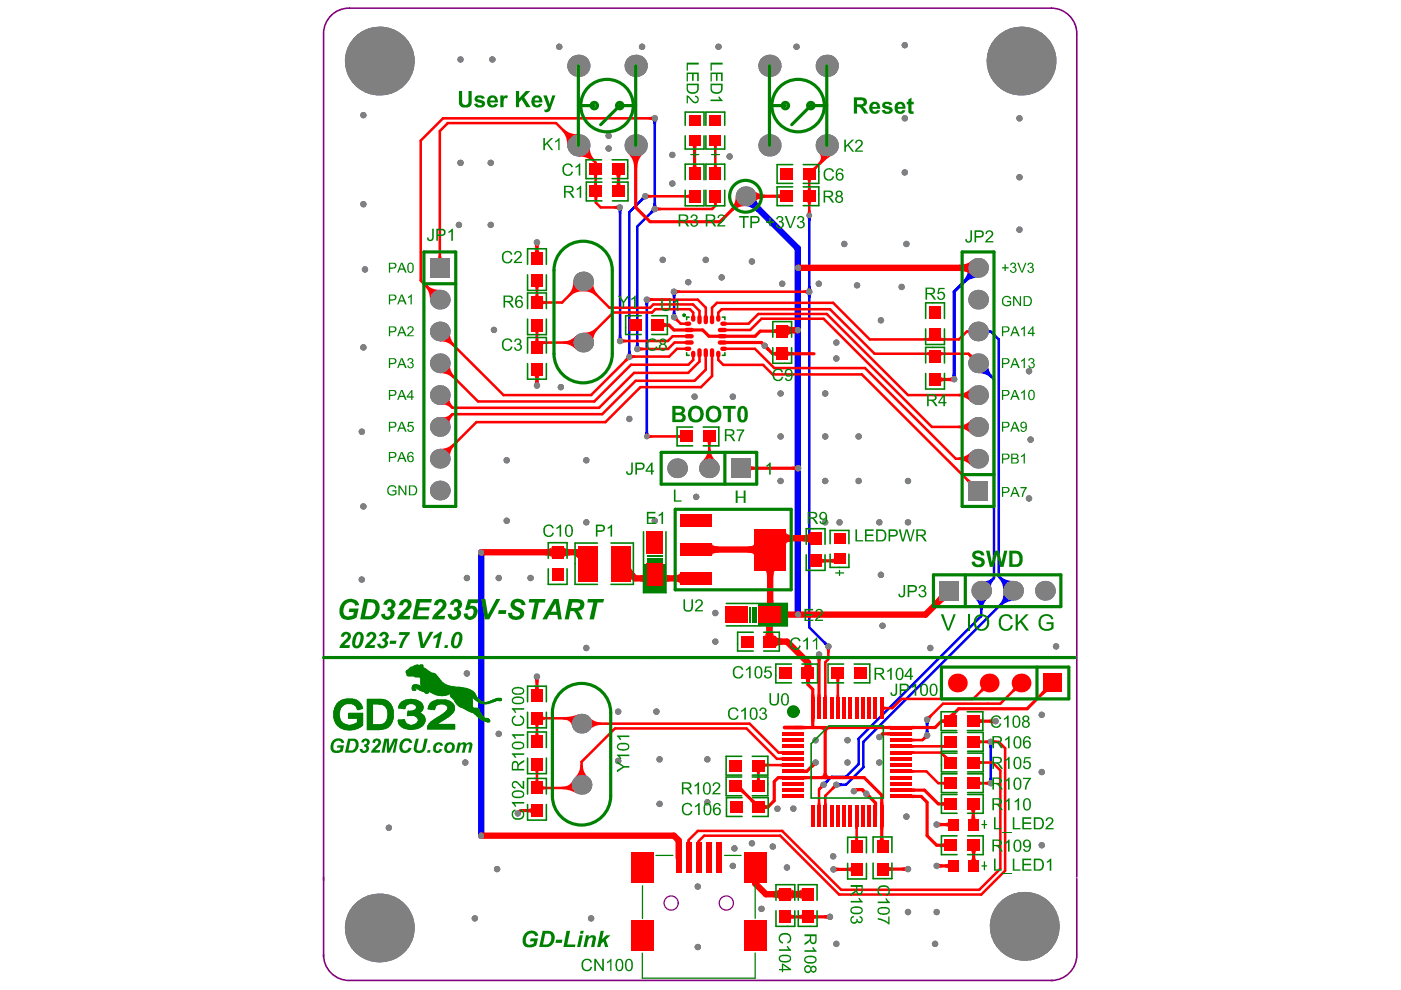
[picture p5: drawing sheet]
<svg xmlns="http://www.w3.org/2000/svg" width="297mm" height="210mm" viewBox="0 0 297 210" stroke-linecap="round" stroke-linejoin="round" font-family="sans-serif">
<path d="M68.6 7.1a5.4 5.4 0 0 1 5.5-5.4h148.8a5.4 5.4 0 0 1 5.4 5.5v178.8M68.6 7.2v195.6M228.3 186.3v16.2a5.4 5.4 0 0 1-5.5 5.4M68.6 202.4a5.4 5.4 0 0 0 5.4 5.5h149.2" fill="none" stroke="#800080" stroke-width=".34"/>
<g fill="none" stroke="#800080" stroke-width=".27">
<circle cx="142.3" cy="191.5" r="1.51"/>
<circle cx="154" cy="191.5" r="1.51"/>
</g>
<g fill="#00f">
<path d="M131.2 71h.5l.2 .8h-.9z"/>
<path d="M131 44.5l.9-.1-.2 .8-.5 .1z"/>
<path d="M136.9 91.4h.5l.2 .7h-.9z"/>
<path d="M134.8 72.7h.6l.2 .8h-1z"/>
<path d="M136.7 64h.9l-.2 .8h-.5z"/>
<path d="M138.2 44.3l.6 .7-.7 .4-.4-.4z"/>
<path d="M136.1 41.6l.7 .7-.7 .4-.4-.4z"/>
<path d="M142.7 66h.5l.2 .8h-.9z"/>
<path d="M142.4 62.4l1-.1-.2 .8-.5 .1z"/>
<path d="M174.6 165.7l.7-.4 .4 .4-.4 .7z"/>
<path d="M174.5 136.3l.4-.4 .7 .5-.6 .6z"/>
<path d="M177.8 165.9l.8 .2v.6l-.8 .2z"/>
<path d="M196.1 153h.9l-.2 .9h-.5z"/>
<path d="M196.3 154.6h.5l.2 .9h-.9z"/>
<path d="M202 79.1h.6l.2 .8h-1z"/>
<path d="M209.8 164.8h.5l.2 .8h-.9z"/>
<path d="M209.6 157.8h.9l-.2 .8h-.5z"/>
<path d="M211.7 122.5l.3-.4a3.7 3.7 0 0 0 2.8 1.1l-2.1 2a3.6 3.6 0 0 0-1-2.7z"/>
<path d="M209.4 69.9l.7 .1v.5l-.7 .2z"/>
<path d="M205.3 56.8l2 2.1a3.6 3.6 0 0 0-2.6 1.1l-.5-.5a3.6 3.6 0 0 0 1.1-2.7z"/>
<path d="M133.2 74.4h.5l.2 .8h-.9z"/>
<path d="M138.4 25.6h.9l-.2 .8h-.5z"/>
<path d="M171.1 62.3h1l-.3 .8h-.5z"/>
<path d="M171.3 60.6h.5l.3 .8h-1z"/>
<path d="M171.2 46.1h.8l-.2 .7h-.5z"/>
<path d="M212.7 125.5l2.3 1.8a4.4 4.4 0 0 0-2.8 1.2l-.4-.3a3.1 3.1 0 0 0 .9-2.7z"/>
<path d="M206.6 126.7h2.9a3.6 3.6 0 0 0-1.2 2.7h-.5a3.6 3.6 0 0 0-1.2-2.7z"/>
<path d="M207.4 79.1l2.1-2.1a3.6 3.6 0 0 0 1 2.8l-.4 .4a3.7 3.7 0 0 0-2.7-1.1z"/>
<path d="M138.6 43h.5l.2 .8h-.9z"/>
<path d="M158.1 43.7l2.1-2.1a3.5 3.5 0 0 0 1.2 2.4l-.9 1a3.5 3.5 0 0 0-2.4-1.3z"/>
<path d="M208.4 123.2a2.41 2.41 0 0 0 2.2-.8l.3 .3a2.4 2.4 0 0 0-.8 2.2z"/>
</g>
<path d="M138.8 25.1v19.2l-3.7 3.7v26M131.4 44l.1 28.3M136.8 41.6l-3.4 3.4v30.7M171.6 45.7v87.3l4 4.1M137.1 63.5v29M142.9 61.8v5.4M207.4 77l3.3 3.4v42.2l-2.7 2.7v5.3l-26 26v5.4l-2.7 2.7h-3l-1.7 1.7M207.4 70.3h2.7l1.7 1.7v50.2l3 3.1v.3l-31.7 31.7v5.4l-3.8 3.7h-2M196.6 152.6v3.3M210.1 157.3v8.8" fill="none" stroke="#00f" stroke-width=".54"/>
<path d="M158.1 41.6l11 11.1v77.6M102 117.1v60.1" fill="none" stroke="#00f" stroke-width="1.3"/>
<path d="M207.4 56.8l-5.1 5v18.6" fill="none" stroke="#00f" stroke-width=".67"/>
<g fill="#808080">
<circle cx="142.9" cy="67.2" r=".68"/>
<circle cx="131.5" cy="72.3" r=".68"/>
<circle cx="135.1" cy="74" r=".68"/>
<circle cx="183.7" cy="168.3" r=".68"/>
<circle cx="153" cy="58.8" r=".68"/>
<circle cx="142.5" cy="38.9" r=".68"/>
<circle cx="142.5" cy="32.8" r=".68"/>
<circle cx="104.1" cy="47.7" r=".68"/>
<circle cx="97.3" cy="47.7" r=".68"/>
<circle cx="159.4" cy="55.4" r=".68"/>
<circle cx="140.5" cy="55.1" r=".68"/>
<circle cx="192.2" cy="51.7" r=".68"/>
<circle cx="179" cy="51.7" r=".68"/>
<circle cx="186.8" cy="67.9" r=".68"/>
<circle cx="112.5" cy="122.6" r=".68"/>
<circle cx="107.4" cy="110.4" r=".68"/>
<circle cx="107.4" cy="97.6" r=".68"/>
<circle cx="124.3" cy="97.6" r=".68"/>
<circle cx="124.3" cy="110.7" r=".68"/>
<circle cx="145.9" cy="59.8" r=".68"/>
<circle cx="175" cy="83.4" r=".68"/>
<circle cx="155.4" cy="84.1" r=".68"/>
<circle cx="147.3" cy="84.1" r=".68"/>
<circle cx="197.2" cy="137.4" r=".68"/>
<circle cx="177.3" cy="166.4" r=".68"/>
<circle cx="174.6" cy="166.4" r=".68"/>
<circle cx="202.3" cy="80.4" r=".68"/>
<circle cx="169.2" cy="56.8" r=".68"/>
<circle cx="169.2" cy="99.3" r=".68"/>
<circle cx="137.1" cy="92.5" r=".61"/>
<circle cx="137.1" cy="63.5" r=".68"/>
<circle cx="162.1" cy="73.3" r=".68"/>
<circle cx="171.6" cy="61.8" r=".68"/>
<circle cx="177.3" cy="76" r=".68"/>
<circle cx="138.8" cy="25.1" r=".68"/>
<circle cx="175.6" cy="137.1" r=".68"/>
<circle cx="133.4" cy="75.7" r=".68"/>
<circle cx="169.1" cy="70" r=".68"/>
<circle cx="165.5" cy="92.5" r=".68"/>
<circle cx="165.5" cy="102" r=".68"/>
<circle cx="175" cy="92.5" r=".68"/>
<circle cx="77" cy="43.3" r=".68"/>
<circle cx="175" cy="102" r=".68"/>
<circle cx="182" cy="92.5" r=".68"/>
<circle cx="182" cy="102" r=".68"/>
<circle cx="192.5" cy="102" r=".68"/>
<circle cx="218.5" cy="93.2" r=".68"/>
<circle cx="218.2" cy="78.7" r=".68"/>
<circle cx="218.2" cy="105.7" r=".68"/>
<circle cx="223.9" cy="137.1" r=".68"/>
<circle cx="76.7" cy="122.9" r=".68"/>
<circle cx="99" cy="142.8" r=".68"/>
<circle cx="98.7" cy="161.7" r=".68"/>
<circle cx="82.4" cy="175.5" r=".68"/>
<circle cx="138.8" cy="110.4" r=".68"/>
<circle cx="165.5" cy="83.4" r=".68"/>
<circle cx="105.7" cy="122.6" r=".68"/>
<circle cx="133.4" cy="88.8" r=".68"/>
<circle cx="104.4" cy="12.6" r=".68"/>
<circle cx="104.1" cy="34.5" r=".68"/>
<circle cx="97.6" cy="12.6" r=".68"/>
<circle cx="97.6" cy="34.5" r=".68"/>
<circle cx="151.7" cy="136" r=".68"/>
<circle cx="77" cy="107.4" r=".68"/>
<circle cx="77" cy="73.7" r=".68"/>
<circle cx="177.3" cy="72.6" r=".68"/>
<circle cx="154.7" cy="33.2" r=".68"/>
<circle cx="149.6" cy="55.1" r=".68"/>
<circle cx="151.7" cy="130" r=".68"/>
<circle cx="191.8" cy="25.1" r=".68"/>
<circle cx="191.8" cy="36.6" r=".68"/>
<circle cx="216.1" cy="37.6" r=".68"/>
<circle cx="216.1" cy="48.7" r=".68"/>
<circle cx="191.8" cy="9.6" r=".68"/>
<circle cx="216.1" cy="25.1" r=".68"/>
<circle cx="178" cy="110.7" r=".68"/>
<circle cx="192.5" cy="110.7" r=".68"/>
<circle cx="104.7" cy="69.9" r=".68"/>
<circle cx="181.7" cy="60.5" r=".68"/>
<circle cx="191.2" cy="60.8" r=".68"/>
<circle cx="210.1" cy="166.1" r=".68"/>
<circle cx="210.1" cy="157.3" r=".68"/>
<circle cx="198.6" cy="174.8" r=".68"/>
<circle cx="198.6" cy="183.6" r=".68"/>
<circle cx="211.1" cy="152.9" r=".68"/>
<circle cx="196.6" cy="155.9" r=".68"/>
<circle cx="196.6" cy="152.6" r=".68"/>
<circle cx="186.4" cy="156.3" r=".68"/>
<circle cx="192.5" cy="184.3" r=".68"/>
<circle cx="176.7" cy="184.3" r=".68"/>
<circle cx="176" cy="194.4" r=".68"/>
<circle cx="113.8" cy="143.5" r=".68"/>
<circle cx="109.8" cy="172.5" r=".68"/>
<circle cx="100.7" cy="194.7" r=".68"/>
<circle cx="125.3" cy="194.7" r=".68"/>
<circle cx="147.9" cy="200.8" r=".68"/>
<circle cx="179.7" cy="157" r=".68"/>
<circle cx="179.7" cy="161.7" r=".68"/>
<circle cx="186.4" cy="161.7" r=".68"/>
<circle cx="181" cy="167.7" r=".68"/>
<circle cx="168.2" cy="171.5" r=".68"/>
<circle cx="192.2" cy="173.1" r=".68"/>
<circle cx="176.6" cy="181.6" r=".68"/>
<circle cx="166.9" cy="183.9" r=".68"/>
<circle cx="177.3" cy="200.1" r=".68"/>
<circle cx="198.3" cy="200.1" r=".68"/>
<circle cx="192.5" cy="193.4" r=".68"/>
<circle cx="198.6" cy="193.4" r=".68"/>
<circle cx="220.9" cy="179.2" r=".68"/>
<circle cx="220.9" cy="163.7" r=".68"/>
<circle cx="220.9" cy="151.6" r=".68"/>
<circle cx="147.6" cy="105.4" r=".68"/>
<circle cx="175" cy="110.7" r=".68"/>
<circle cx="186.4" cy="110.7" r=".68"/>
<circle cx="187.1" cy="132.7" r=".68"/>
<circle cx="186.8" cy="121.9" r=".68"/>
<circle cx="99" cy="122.6" r=".68"/>
<circle cx="124.3" cy="137.4" r=".68"/>
<circle cx="131.1" cy="161.3" r=".68"/>
<circle cx="139.8" cy="161" r=".68"/>
<circle cx="105.7" cy="155.6" r=".68"/>
<circle cx="105.4" cy="184.3" r=".68"/>
<circle cx="150" cy="161" r=".68"/>
<circle cx="139.8" cy="170.4" r=".68"/>
<circle cx="150" cy="170.1" r=".68"/>
<circle cx="172.9" cy="161.7" r=".68"/>
<circle cx="173.7" cy="138.8" r=".68"/>
<circle cx="131.1" cy="150.9" r=".68"/>
<circle cx="139.2" cy="150.9" r=".68"/>
<circle cx="172.9" cy="157" r=".68"/>
<circle cx="164.8" cy="171.5" r=".68"/>
<circle cx="155.7" cy="179.9" r=".68"/>
<circle cx="163.9" cy="179.5" r=".68"/>
<circle cx="147.9" cy="188" r=".68"/>
<circle cx="131.4" cy="44" r=".68"/>
<circle cx="136.8" cy="41.6" r=".68"/>
<circle cx="138.8" cy="44.3" r=".68"/>
<circle cx="171.6" cy="45.7" r=".61"/>
<circle cx="102" cy="177.2" r=".68"/>
<circle cx="102" cy="117.2" r=".68"/>
<circle cx="168.9" cy="9.9" r=".68"/>
<circle cx="152.3" cy="9.9" r=".68"/>
<circle cx="136.1" cy="9.9" r=".68"/>
<circle cx="118.6" cy="9.9" r=".68"/>
<circle cx="155.4" cy="183.6" r=".68"/>
<circle cx="159.4" cy="178.8" r=".68"/>
<circle cx="161.5" cy="192.7" r=".68"/>
<circle cx="173.6" cy="60.2" r=".68"/>
<circle cx="165.8" cy="60.2" r=".68"/>
<circle cx="77" cy="24.4" r=".68"/>
<circle cx="77.4" cy="57.1" r=".68"/>
<circle cx="76.7" cy="91.5" r=".68"/>
<circle cx="118.9" cy="82.1" r=".68"/>
<circle cx="113.8" cy="51.4" r=".68"/>
<circle cx="113.8" cy="81.7" r=".68"/>
<circle cx="142.9" cy="61.8" r=".68"/>
<circle cx="169.2" cy="130.3" r=".68"/>
<circle cx="129" cy="28.8" r=".68"/>
<circle cx="129" cy="31.5" r=".68"/>
<circle cx="93.3" cy="104" r="2.09"/>
<circle cx="93.3" cy="97.3" r="2.09"/>
<circle cx="93.3" cy="90.5" r="2.09"/>
<circle cx="93.3" cy="83.8" r="2.09"/>
<circle cx="93.3" cy="70.3" r="2.09"/>
<circle cx="93.3" cy="63.5" r="2.09"/>
<circle cx="158.1" cy="41.6" r="2.09"/>
<circle cx="93.3" cy="77" r="2.09"/>
<circle cx="122.6" cy="14" r="2.36"/>
<circle cx="134.8" cy="14" r="2.36"/>
<circle cx="163.1" cy="14" r="2.36"/>
<circle cx="123.3" cy="153.4" r="2.09"/>
<circle cx="123.6" cy="59.7" r="2.09"/>
<circle cx="123.6" cy="72.6" r="2.09"/>
<circle cx="122.6" cy="30.8" r="2.36"/>
<circle cx="134.8" cy="30.8" r="2.36"/>
<circle cx="163.1" cy="30.8" r="2.36"/>
<circle cx="208" cy="125.3" r="2.09"/>
<circle cx="214.8" cy="125.3" r="2.09"/>
<circle cx="207.4" cy="83.8" r="2.09"/>
<circle cx="207.4" cy="90.5" r="2.09"/>
<circle cx="207.4" cy="97.3" r="2.09"/>
<circle cx="207.4" cy="63.5" r="2.09"/>
<circle cx="207.4" cy="70.3" r="2.09"/>
<circle cx="221.5" cy="125.3" r="2.09"/>
<circle cx="123.3" cy="166.4" r="2.09"/>
<circle cx="143.6" cy="99.3" r="2.09"/>
<circle cx="207.4" cy="56.8" r="2.09"/>
<circle cx="207.4" cy="77" r="2.09"/>
<circle cx="175.3" cy="14" r="2.36"/>
<circle cx="80.4" cy="196.7" r="7.3"/>
<circle cx="217.2" cy="196.4" r="7.3"/>
<circle cx="175.3" cy="30.8" r="2.36"/>
<circle cx="80.4" cy="12.9" r="7.3"/>
<circle cx="150.3" cy="99.3" r="2.09"/>
<circle cx="216.5" cy="12.9" r="7.3"/>
</g>
<g fill="#808080">
<path d="M199.2 123.2h4.2v4.1h-4.2z" fill-rule="evenodd"/>
<path d="M91.2 54.7h4.1v4.2h-4.1z" fill-rule="evenodd"/>
<path d="M205.3 101.9h4.2v4.2h-4.2z" fill-rule="evenodd"/>
<path d="M155 97.2h4.2v4.2h-4.2z" fill-rule="evenodd"/>
</g>
<g fill="#f00">
<path d="M113.3 163.3h1.1l-.2 .2-.1 .4h-.5l-.1-.4z"/>
<path d="M115.1 166.5l.1 .2 .4 .1v.5l-.4 .1-.1 .2z"/>
<path d="M113.6 165.2h.5l.1 .4 .2 .2h-1.1l.2-.2z"/>
<path d="M115.1 151.8l.1 .2h.4v.6h-.4l-.1 .2z"/>
<path d="M113.3 153.6h1.1l-.2 .1-.1 .5h-.5l-.1-.5z"/>
<path d="M113.6 155.4h.5l.1 .4 .2 .1h-1.1l.2-.1z"/>
<path d="M113.4 143.9h.9l-.1 .8h-.7z"/>
<path d="M115.6 116.4a1.04 1.04 0 0 0 1.4-.6v2.6a1.04 1.04 0 0 0-1.4-.6z"/>
<path d="M113.5 80.5h.7l.1 .8h-.9z"/>
<path d="M113.2 79.7h1.3l-.2 .2-.1 .5h-.7l-.1-.5z"/>
<path d="M115.1 72.3l.5 .1v.5l-.4 .1-.1 .2z"/>
<path d="M113.6 71.7h.5l.1 .4 .2 .2h-1.1l.2-.2z"/>
<path d="M115.1 63.6l.1 .2 .4 .1v.5l-.4 .1-.1 .2z"/>
<path d="M113.6 62.3h.5l.1 .4 .2 .1h-1.1l.2-.1z"/>
<path d="M113.3 60.9h1.1l-.2 .1-.1 .4h-.5l-.1-.4z"/>
<path d="M113.4 51.9h.9l-.1 .8h-.7z"/>
<path d="M113.5 52.8h.7l.1 .5 .2 .2h-1.3l.2-.2z"/>
<path d="M122.6 116.6v1.7l-.9-.7z"/>
<path d="M119.5 115.8a1.04 1.04 0 0 0 1.3 .6v1.4a1.04 1.04 0 0 0-1.3 .6z"/>
<path d="M119.5 72.4a3.6 3.6 0 0 0 2.6-1.2v2.9a3.6 3.6 0 0 0-2.6-1.2z"/>
<path d="M124.8 152a3.6 3.6 0 0 0 2.7 1.2v.5a3.7 3.7 0 0 0-2.7 1.2z"/>
<path d="M126 38.8h.5l.1 .4 .2 .2h-1.1l.2-.2z"/>
<path d="M125.8 41.9h1.1l-.2 .1-.1 .4h-.5l-.1-.4z"/>
<path d="M125.7 37.1h1.1l-.2 .2-.1 .4h-.5l-.1-.4z"/>
<path d="M132 71.8l.8 .2v.6l-.8 .2z"/>
<path d="M130.8 38.7h.7l.1 .5 .2 .2h-1.3l.2-.2z"/>
<path d="M130.5 37.1h1.3l-.2 .2-.1 .5h-.7l-.1-.5z"/>
<path d="M135.8 122a1.03 1.03 0 0 0 1.3-.7v2.7a1.03 1.03 0 0 0-1.3-.7z"/>
<path d="M135.6 73.5l.8 .2v.6l-.8 .2z"/>
<path d="M137.6 63.1l.8 .2v.5l-.8 .2z"/>
<path d="M137.3 41.1l.8 .2v.6l-.8 .2z"/>
<path d="M137.5 24.8l.8-.2v1l-.8-.2z"/>
<path d="M142.9 122a1.04 1.04 0 0 0 1.3-.7v2.6a1.04 1.04 0 0 0-1.3-.6z"/>
<path d="M140.5 121.3a1.04 1.04 0 0 0 1.4 .7v1.3a1.04 1.04 0 0 0-1.4 .7z"/>
<path d="M142.9 67.9l.7-.6 .4 .7-.3 .3z"/>
<path d="M140.8 68.3l.2 .2 .5 .1v.7l-.5 .1-.2 .2z"/>
<path d="M143.4 61.4l.8 .2v.5l-.8 .2z"/>
<path d="M139.3 43.8l.8 .2v.6l-.8 .2z"/>
<path d="M145.5 41.3h.4l.1-.2v1.1l-.1-.2-.4-.1z"/>
<path d="M146.9 34.8h.7l.1 .5 .2 .2h-1.3l.2-.2z"/>
<path d="M146.6 30.9h1.3l-.2 .1-.1 .5h-.7l-.1-.5z"/>
<path d="M151 115.2a1.04 1.04 0 0 0 1.3 .6v1.4a1.04 1.04 0 0 0-1.3 .6z"/>
<path d="M151.1 42.9h1.1l-.2 .2-.1 .4h-.5l-.1-.4z"/>
<path d="M151.4 35h.5l.1 .4 .2 .1h-1.1l.2-.1z"/>
<path d="M151.1 30.9h1.1l-.2 .1-.1 .4h-.5l-.1-.4z"/>
<path d="M159 169.8l.6-.4 .6 .5h.3l-1 .9v-.4z"/>
<path d="M158.6 115.8a1.04 1.04 0 0 0 1.3-.6v2.7a1.04 1.04 0 0 0-1.3-.7z"/>
<path d="M159.1 98.6l.2 .3h.5v.7l-.5 .1-.2 .3z"/>
<path d="M162.2 170.5l.1 .2 .5 .1v.7h-.5l-.1 .3z"/>
<path d="M165.3 164.5h.7v.8l-.7-.1z"/>
<path d="M165.4 159.3l.6-.1v.8l-.6-.2z"/>
<path d="M165.4 160.6l.6-.1v.8l-.6-.1z"/>
<path d="M161.8 132h2.7a1.03 1.03 0 0 0-.7 1.4h-1.3a1.03 1.03 0 0 0-.7-1.4z"/>
<path d="M162.5 133.4h1.3a1.04 1.04 0 0 0 .7 1.4h-2.6a1.06 1.06 0 0 0 .6-1.4z"/>
<path d="M162.6 127.2h1.4a1.04 1.04 0 0 0 .6 1.4h-2.7a1.04 1.04 0 0 0 .7-1.4z"/>
<path d="M161.9 120.9h2.7a1.03 1.03 0 0 0-.6 1.3h-1.4a1.03 1.03 0 0 0-.7-1.3z"/>
<path d="M162.1 74l.7-.7 .5 .7-.5 .4z"/>
<path d="M163.9 74.7l.5-.1 .2-.3v1.4l-.2-.3-.5-.1z"/>
<path d="M164.8 41.3l.5-.1 .2-.3v1.4l-.2-.3h-.5z"/>
<path d="M170.5 163.2h.6v.7h-.6z"/>
<path d="M170.5 164.5h.6v.7l-.6 .1z"/>
<path d="M170.2 153.9h.7v.7h-.7z"/>
<path d="M168 98.9l.7-.1v1l-.7-.2z"/>
<path d="M167.1 74.3l.2 .3 .5 .1v.6l-.5 .1-.2 .3z"/>
<path d="M170.3 61.6l.8-.2v.9l-.8-.2z"/>
<path d="M173.4 170.2h.5l.1 .5h-.7z"/>
<path d="M174.7 170.2h.6l.1 .5h-.8z"/>
<path d="M173.9 164.5l.5-.1 .2-.5h.7l.2 .5 .5 .1-1 .7z"/>
<path d="M173.9 166.4l.7 .7-.7 .4-.4-.4z"/>
<path d="M173.9 154.6l1.1-.7 1 .7-.5 .2-.2 .5h-.7l-.2-.5z"/>
<path d="M171.9 152.4h.8v.7h-.7z"/>
<path d="M174.7 147.3h.6l.1 .6h-.8z"/>
<path d="M173.3 147.2h.7v.7h-.7z"/>
<path d="M172 147.2h.7v.7h-.8z"/>
<path d="M173.2 139.3h.9l-.1 .7h-.7z"/>
<path d="M175.2 137.5h.9l-.2 .8h-.5z"/>
<path d="M172.1 35.6h.3l.4-.3 .5 .3-.4 .5v.2z"/>
<path d="M181.2 175.2h.8l-.1 .6h-.5z"/>
<path d="M181.4 177.7h.5l.1 .4 .2 .1h-1.1l.2-.1z"/>
<path d="M177.4 147.3h.5l.1 .6h-.7z"/>
<path d="M177.1 144h1.1l-.2 .2-.1 .4h-.5l-.1-.4z"/>
<path d="M186.6 175.2h.7v.7h-.7z"/>
<path d="M186.6 177.5h.7l.1 .5 .2 .2h-1.3l.2-.2z"/>
<path d="M185.3 170.2h.7v.5h-.8z"/>
<path d="M186.6 170.1h.7v.6h-.7z"/>
<path d="M188.1 155.2h.7v.8l-.7-.1z"/>
<path d="M188.1 153.9h.7v.7h-.7z"/>
<path d="M193.3 168.5h.7v.7h-.7z"/>
<path d="M193.3 163.2l.6 .1v.5l-.6 .1z"/>
<path d="M193.3 159.2l.6 .1v.5l-.6 .2z"/>
<path d="M193.3 157.8l.6 .2v.5l-.6 .1z"/>
<path d="M193.3 153.9h.7v.7h-.7z"/>
<path d="M196.5 74.7h.4l.1-.2v1l-.1-.2h-.4z"/>
<path d="M196.5 71.7l.4-.1 .1-.2v.9l-.5-.1z"/>
<path d="M199.1 174.4l.7 .1v.7l-.7 .1z"/>
<path d="M200.4 174.5l.5-.1 .2-.2v1.3l-.2-.3h-.5z"/>
<path d="M199.6 170.1l.5-.1 .2-.2v1.3l-.2-.2-.5-.1z"/>
<path d="M199.8 165.8l.4-.1 .1-.2v1.1l-.1-.2-.4-.1z"/>
<path d="M199.9 160.4l.5-.4 .4 .4h.3l-.8 .7v-.3z"/>
<path d="M199.8 158l.4-.1 .1-.2v.8h-.5z"/>
<path d="M199.6 152.6l.5-.1 .1-.2v1.2l-.1-.2-.5-.1z"/>
<path d="M201 80.1l.8-.1 .1 .9-.8-.1z"/>
<path d="M199.5 79.8l.2 .2 .5 .1v.7l-.5 .1-.2 .2z"/>
<path d="M199.5 74.5l.1 .2h.4v.6h-.4l-.1 .2z"/>
<path d="M199.5 71.4l.1 .2 .4 .1v.5l-.5 .1z"/>
<path d="M206.1 181.7h.7v.5l.3 .1h-1.4l.3-.1z"/>
<path d="M205.7 180.5h1.4l-.3 .1v.5h-.7l-.1-.5z"/>
<path d="M205.7 171.7h1.3l-.2 .2-.1 .5h-.7l-.1-.5z"/>
<path d="M207.7 165.5l.2 .2 .4 .1v.5l-.4 .1-.2 .2z"/>
<path d="M207.7 161.1l.2 .2 .4 .1v.5l-.4 .1-.2 .2z"/>
<path d="M207.7 152.2l.1 .3 .6 .1v.6l-.6 .1-.1 .3z"/>
<path d="M204.9 101.9l.4-.4 .5 .4h.2l-.7 .8v-.3z"/>
<path d="M205.2 75.2l.3-.4 .5 .4h.3l-.7 .8-.1-.3z"/>
<path d="M209.8 152.6l.8-.2v1l-.8-.2z"/>
<path d="M93 54.2h.5l.1 .4 .2 .1h-1.1l.2-.1z"/>
<path d="M113.5 145.5h.7l.1 .5 .2 .2h-1.3l.2-.2z"/>
<path d="M113.3 70.2h1.1l-.2 .2-.1 .4h-.5l-.1-.4z"/>
<path d="M119.2 166.8a2.29 2.29 0 0 0 2.2-1.3l.9 2.7a6.3 6.3 0 0 0-3-.9z"/>
<path d="M119.7 152l1.7-.2 1.2-.3-1.4 2.4a1.68 1.68 0 0 0-1.9-1.3z"/>
<path d="M119.1 27.7l.4-.4a4.2 4.2 0 0 0 3.1 1.2l-2.3 2.3a4.1 4.1 0 0 0-1.2-3.1z"/>
<path d="M123.7 70.5a3.7 3.7 0 0 0 2.7-1l.4 .4a3.6 3.6 0 0 0-1.1 2.7z"/>
<path d="M123.7 61.8l2-2.1a3.6 3.6 0 0 0 1.1 2.7l-.4 .4a3.7 3.7 0 0 0-2.7-1z"/>
<path d="M132.8 75.7l.6 .6-.7 .5-.4-.4z"/>
<path d="M130.1 43.7l.8-.2v.9l-.8-.2z"/>
<path d="M137.6 92.1l.7 .2v.5l-.7 .2z"/>
<path d="M133.9 75.2l.8 .1v.6l-.7 .2z"/>
<path d="M143.7 92.3l.4-.1 .2-.2v1.1l-.2-.2-.4-.1z"/>
<path d="M145.8 178.2h.5l.1 .4 .1 .1h-1l.2-.1z"/>
<path d="M147.9 178.3h.5l.1 .4h-.7z"/>
<path d="M157.3 166.6v.4l.5 .6-.1 .9-.6-.6-.3 .1z"/>
<path d="M163.9 188.9a1.04 1.04 0 0 0 1.4-.6v2.6a1.04 1.04 0 0 0-1.4-.6z"/>
<path d="M165.4 162l.6-.2v.8l-.6-.1z"/>
<path d="M162.1 161.7l.1 .2 .4 .1v.5l-.4 .1-.1 .2z"/>
<path d="M164.5 134.8a1.06 1.06 0 0 0 1.4 .6v1.3a1.06 1.06 0 0 0-1.4 .6z"/>
<path d="M163.9 69.9l1.5-.2v1l-1.5-.2z"/>
<path d="M163.9 69.9l.5-.1 .2-.3v1.4l-.2-.3-.5-.1z"/>
<path d="M169.3 194h.5l.2-.3v1.4l-.2-.3-.5-.1z"/>
<path d="M168.6 188.9a1.04 1.04 0 0 0 1.4-.6v2.6a1.04 1.04 0 0 0-1.4-.6z"/>
<path d="M167.8 193.7l.1 .3h.5v.7l-.5 .1-.1 .3z"/>
<path d="M167.8 188.3a1.04 1.04 0 0 0 1.3 .6v1.4a1.04 1.04 0 0 0-1.3 .6z"/>
<path d="M166.7 112.8a1.04 1.04 0 0 0 1.3 .6v1.4a1.04 1.04 0 0 0-1.3 .7z"/>
<path d="M167.1 68.9a.74 .74 0 0 0 .9 .4h.4v1.4a1.03 1.03 0 0 0-1.3 .7z"/>
<path d="M174.7 194l.8-.1v1l-.8-.2z"/>
<path d="M172.5 193.7l.2 .3h.5v.7l-.5 .1-.2 .3z"/>
<path d="M172.3 161.7l.6 .6-.6 .5-.5-.5z"/>
<path d="M176.1 118.6l.5-.1 .1-.3v1.4l-.1-.3-.5-.1z"/>
<path d="M174.2 118.2l.1 .3 .6 .1v.6l-.6 .1-.1 .3z"/>
<path d="M173.6 32.5l2.9 .4-2.7 2.1-.5-.2a1.49 1.49 0 0 0 .3-2.3z"/>
<path d="M177.2 183.9l.8 .1v.7l-.8 .1z"/>
<path d="M179.8 184l.5-.1 .2-.2v1.3l-.2-.2-.5-.1z"/>
<path d="M183 167.2l-.5 .4 .5 .6 1.3 .1 .5 .6-.5 .5-.6-.4-.1-1.4z"/>
<path d="M191.3 183.9l.7-.1v.9l-.7-.1z"/>
<path d="M188.4 183.6l.1 .2 .5 .1v.7l-.5 .1-.1 .2z"/>
<path d="M193.3 167.1l.7 .1v.7h-.7z"/>
<path d="M196.6 151.9l.7-.4 .4 .3-.5 .8z"/>
<path d="M195.9 155.9l.7 .7-.8 .4-.3-.3z"/>
<path d="M193.3 156.5l.6 .1v.6l-.6 .1z"/>
<path d="M199.1 183.1l.7 .2v.6l-.7 .2z"/>
<path d="M200.4 183.3l.5-.1 .2-.3v1.4l-.2-.3-.5-.1z"/>
<path d="M199.6 178.9l.5-.1 .2-.3v1.4l-.2-.3-.5-.1z"/>
<path d="M200.9 151.7l.5-.2 .5-.3h.9l-.1 .1a.17 .17 0 0 0-.1 .3 .17 .17 0 0 0 .2 .1z"/>
<path d="M206 172.9h.7l.1 .5 .2 .2h-1.3l.2-.2z"/>
<path d="M207.7 156.7l.2 .3h.4v.6h-.4l-.2 .2z"/>
<path d="M208 145.8l.8 .7h-.3l-.4 .3-.3-.4 .2-.3z"/>
<path d="M210.6 156.8l.8 .2v.6l-.8 .2z"/>
<path d="M221.3 145.8l.9 1h-.4l-.6 .5-.4-.5 .5-.6z"/>
<path d="M93.3 95.2a3.7 3.7 0 0 0 2.7-1.1l.4 .4a3.6 3.6 0 0 0-1.1 2.7z"/>
<path d="M93.6 88.5a2.41 2.41 0 0 0 2.2-.9l.3 .4a2.4 2.4 0 0 0-.8 2.2z"/>
<path d="M93.6 85.8l1.7-1.7a2.4 2.4 0 0 0 .8 2.2l-.3 .4a2.41 2.41 0 0 0-2.2-.9z"/>
<path d="M93.3 79.1l2-2.1a3.6 3.6 0 0 0 1.1 2.8l-.4 .4a3.7 3.7 0 0 0-2.7-1.1z"/>
<path d="M90.1 60.8l.4-.4a3.7 3.7 0 0 0 2.7 1l-2 2.1a3.6 3.6 0 0 0-1.1-2.7z"/>
<path d="M111.9 171.5l.5-.1 .2-.2v1.3l-.2-.2-.5-.1z"/>
<path d="M138.6 122.4l.7-.7 .4 .3-.8 .7z"/>
<path d="M133.6 119.7l.2 .9 .8 1-.4 1.5a.3 .3 0 0 0-.4-.3 .3 .3 0 0 0-.2 .4z"/>
<path d="M149.8 93.8h1.1l-.2 .1-.1 .4h-.5l-.1-.4z"/>
<path d="M160.5 164.9h.5l.1 .4 .2 .2h-1.1l.2-.2z"/>
<path d="M160.2 163.6h1.1l-.2 .1-.1 .4h-.5l-.1-.4z"/>
<path d="M170.8 143.3h1l-.2 1.4h-.6z"/>
<path d="M170.6 144h1.4l-.3 .2-.1 .5h-.6l-.1-.5z"/>
<path d="M171.3 44.5h.5l.2 .7h-.8z"/>
<path d="M159.6 40.1a3.6 3.6 0 0 0 2.6 1.2v.7a3.6 3.6 0 0 0-2.6 1.1z"/>
<path d="M171 42.9h1.1l-.2 .1-.1 .4h-.5l-.1-.4z"/>
<path d="M171.3 39.8h.5l.1 .4 .2 .2h-1.1l.2-.2z"/>
<path d="M176.6 166.4l.7 .7-.7 .4-.4-.4z"/>
<path d="M187.3 149.6l.2 .2 .4 .1v.5l-.4 .1-.2 .2z"/>
<path d="M208.8 165.8l.8-.2v.9l-.8-.2z"/>
<path d="M199.2 125.4l1.9 1.9a1.11 1.11 0 0 0-1.4 .5l-.5 .5-.9-1a1.98 1.98 0 0 0 1-1.8z"/>
<path d="M203.2 90.2a3.6 3.6 0 0 0 2.7-1.1v2.9a3.6 3.6 0 0 0-2.7-1.2z"/>
<path d="M203.2 83.5a3.6 3.6 0 0 0 2.7-1.2v2.9a3.6 3.6 0 0 0-2.7-1.2z"/>
<path d="M203.3 56.1a3.5 3.5 0 0 0 2.6-.8v3a3.5 3.5 0 0 0-2.6-.8z"/>
<path d="M93.3 72.4l2-2.1a3.6 3.6 0 0 0 1.1 2.7l-.4 .4a3.7 3.7 0 0 0-2.7-1z"/>
<path d="M123 162.2h.6a3.6 3.6 0 0 0 1.2 2.7h-3a3.6 3.6 0 0 0 1.2-2.7z"/>
<path d="M121.5 59.7l2.1 2.1a3.7 3.7 0 0 0-2.7 1l-.4-.4a3.6 3.6 0 0 0 1-2.7z"/>
<path d="M122.6 33.2l2.4-2.4a4.1 4.1 0 0 0 1.1 3.2l-.3 .3a4.2 4.2 0 0 0-3.2-1.1z"/>
<path d="M150.1 95.1h.5a3.8 3.8 0 0 0 1.2 2.7l-2.9-.1a3.5 3.5 0 0 0 1.2-2.6z"/>
<path d="M133.1 32.5h3.3a4.1 4.1 0 0 0-1.3 3h-.7a4.1 4.1 0 0 0-1.3-3z"/>
<path d="M170.6 140.5h1.4l.1 .8 .3 .2h-2.1l.2-.2z"/>
<path d="M165.5 129a1.04 1.04 0 0 0 1.4 .6v1.4a1.04 1.04 0 0 0-1.4 .7z"/>
<path d="M170.3 113.4a1.04 1.04 0 0 0 1.4-.6v2.6a1.04 1.04 0 0 0-1.4-.6z"/>
<path d="M156 41.6l2.1 2.1a3.6 3.6 0 0 0-2.7 1.1l-.5-.5a3.6 3.6 0 0 0 1.1-2.7z"/>
<path d="M171 38.1h1.1l-.2 .2-.1 .4h-.5l-.1-.4z"/>
<path d="M181.3 167.1h1l.1 .6-.7 .2z"/>
<path d="M208.8 157l.8-.2v1l-.8-.2z"/>
<path d="M214.7 145.8l.8 .7h-.3l-.3 .3-.4-.4 .3-.3z"/>
<path d="M203.2 97a3.6 3.6 0 0 0 2.7-1.2v2.9a3.6 3.6 0 0 0-2.7-1.2z"/>
</g>
<path d="M169.2 56.8h38.2M169.1 70h-3.1l-.2 .2M102 117.2l20.2-.1 2.5 2.4M131.6 119.5l3.1 3.1h12.9M147.6 116.5h15.7M163.3 116.5v13.7l-.2 .1M172.9 114.1h-7.2l-2.4 2.4M139.3 122.6l-.3 .3M163.1 130.3v5.7h3.8l4.4 4.5v2.3l.3-.3M201.3 125.3l-5.1 5h-33.1M102 177.2h40.9l1 1v3.7M160.1 184v3.3l2.3 2.3h8.8l-.1-.2" fill="none" stroke="#f00" stroke-width="1.3"/>
<g fill="none" stroke="#f00" stroke-width=".67">
<path d="M131.1 36.9v3.7M134.8 30.8v13.2l3 3h14.9l5.4-5.4h8.7M147.3 29.8v7M113.8 51.4v3.4M113.8 78.4v3.3M139.5 68.9h2.3l1.1 1.1h6.1l1.3 1.3h9.8l1.1-1.1h4.6M153.2 72.6h8.2l2.4 2.4h8.8M157.1 99.3h12.1M202.3 80.4l-4 .1M178 118.5l-.4 .4h-4.7M173.6 138.7l.1 11.4M113.8 143.5v4"/>
<path d="M171.3 142.8v2.3l1 1.1v8.1M175 154.3v10.6M191.1 155.6h-4l-.7 .7M206.4 152.9h4.7M223.2 144.8l-5.4 5.5h-14.6l-1.6 1.7v.9h-2l-1.3 1.4h-30.1M113.8 171.9h-3.4l-.6 .6M156 166.7h.5l4.3 4.4h2l1.4-1.3v-4.1l.8-.8h18.2l3.7 3.7v10.7l.2 .2M172.9 161.7l-1.8 1.8h-2.9M181.4 167.4h1.4l2.8 2.8v2.8M191.1 168.9h4.2l1.3 1.2v7.1l2 2h3M191.1 167.5h4.9l2.9 2.9h2.7M198.6 174.8h3.5"/>
<path d="M206.4 179.2v4.4M206.4 170.4v4.4M166.5 194.4h9.5M176.6 184.3h5.1M187.1 184.3h5.4M198.6 183.6h3.5"/>
</g>
<g fill="none" stroke="#f00" stroke-width=".54">
<path d="M138.8 25.1h-44.9l-4.7 4.7v29.7l4.1 4M151.7 29.8v7M175.3 30.8v2.4l-3.7 3.7v8.8M113.8 59.6v4.5h5.4l4.4-4.4 5.6 5.5h8.6l.7-.7h8.4l1.4 1.4v1.9M131.1 43.7l.3 .3h-4l-1.1-1v-8.5l-8.4-8.4h-23l-1.6 1.7v29M136.8 41.6h10.5M151.7 41.6v2l-.7 .7h-12.2M93.3 70.3l13.5 13.5h18.5l8.2-8.2h8.4l1.6-1.7h2.3M113.8 68.9v4.7l1-1M142.1 63.5h-5h10.8l1.7 1.7v2.6M142.9 61.8h28.7M142.9 67.2l1.4 1.4h1.5"/>
<path d="M146.1 71.3h-3.5l-1 1h-10.1M146.1 72.6h-3.1l-1.3 1.4h-6.6M147 67.5v-1.2l-.7-.7h-7.4l-.7 .7h-8.2l-6.4 6.3h-9.8M147 75.1v1.2l-1.1 1h-12.1l-7.8 7.8h-24.6l-8.1-8.1M148.3 74.8v1.9l-2.4 2.4h-11.5l-7.4 7.4h-31l-2.7-2.7M149.6 74.8v3.6l-2.3 2.3h-12.5l-7.1 7.1h-31.7l-2.7 2.7M151 67.8v-2.6l1-1h24.6l7.8 7.8h18.9l1.7-1.7h2.4M151 74.8v4.9l-2.4 2.4h-12.8l-7.4 7.4h-27.4l-7.7 7.8M152.3 75.1v1.2l1 1.1h8.5l2 2h18.9l24.7 24.6M152.3 67.5v-1.2l.7-.7h23l9.4 9.4h19.9l2.1 2M153.2 70h5.9l2.4-2.4h13.1l23 22.9h9.8M153.4 68.6h5.3l2.1-2h14.5l17.2 17.2h14.9"/>
<path d="M153.4 73.9h6.7l4.1 4.1h19.2l19.2 19.3h4.8M137.1 92.5h8.5M150.4 92.5v6.8M175.6 137.1v2.7l-.6 .6v9.7M113.8 157.2v-4.9h8.4l1.1 1.1h35.6l6.2 6.2h3.1M177.6 142.8v7.3M191.1 159.6h8.4l2.1 2.1M196.6 155.9l-1 1h-4.5M201.6 157.3l-.9 .9h-9.6M206.4 157.3h5.4l1.3 1.3v26l-5.1 5.1h-30.1l-12.5-12.5h-16.1l-1.2 1.1v3.6M209.7 144.8l-3.3 3.4h-15.2l-2 1.9h-2.3M216.5 144.8l-4.4 4.4h-12.2l-3.3 3.4"/>
<path d="M168.2 160.9h-3.5l-6.4-6.5h-27.9l-7.1 7.1v4.9l-.7 .7h-8.8v-5.1M168.2 162.2h-7.3l-.1 .1v4.4M174.6 166.4l-.9 1v5.6M177.3 166.4l-2.3 2.3v4.3M181.6 173l.1 6.5M191.1 163.5h5.3l2.5 2.6h2.7M206.4 161.7h4l1.7 1.7v20.8l-4.5 4.5h-29.3l-12.5-12.5h-17.9l-1.9 1.9v3.8M206.4 166.1h3.7"/>
</g>
<path d="M139 122l.6 .6" fill="none" stroke="#f00" stroke-width="1"/>
<g fill="#808080">
<circle cx="142.9" cy="67.2" r=".68"/>
<circle cx="131.5" cy="72.3" r=".68"/>
<circle cx="135.1" cy="74" r=".68"/>
<circle cx="183.7" cy="168.3" r=".68"/>
<circle cx="153" cy="58.8" r=".68"/>
<circle cx="142.5" cy="38.9" r=".68"/>
<circle cx="142.5" cy="32.8" r=".68"/>
<circle cx="104.1" cy="47.7" r=".68"/>
<circle cx="97.3" cy="47.7" r=".68"/>
<circle cx="159.4" cy="55.4" r=".68"/>
<circle cx="140.5" cy="55.1" r=".68"/>
<circle cx="192.2" cy="51.7" r=".68"/>
<circle cx="179" cy="51.7" r=".68"/>
<circle cx="186.8" cy="67.9" r=".68"/>
<circle cx="112.5" cy="122.6" r=".68"/>
<circle cx="107.4" cy="110.4" r=".68"/>
<circle cx="107.4" cy="97.6" r=".68"/>
<circle cx="124.3" cy="97.6" r=".68"/>
<circle cx="124.3" cy="110.7" r=".68"/>
<circle cx="145.9" cy="59.8" r=".68"/>
<circle cx="175" cy="83.4" r=".68"/>
<circle cx="155.4" cy="84.1" r=".68"/>
<circle cx="147.3" cy="84.1" r=".68"/>
<circle cx="197.2" cy="137.4" r=".68"/>
<circle cx="177.3" cy="166.4" r=".68"/>
<circle cx="174.6" cy="166.4" r=".68"/>
<circle cx="202.3" cy="80.4" r=".68"/>
<circle cx="169.2" cy="56.8" r=".68"/>
<circle cx="169.2" cy="99.3" r=".68"/>
<circle cx="137.1" cy="92.5" r=".61"/>
<circle cx="137.1" cy="63.5" r=".68"/>
<circle cx="162.1" cy="73.3" r=".68"/>
<circle cx="171.6" cy="61.8" r=".68"/>
<circle cx="177.3" cy="76" r=".68"/>
<circle cx="138.8" cy="25.1" r=".68"/>
<circle cx="175.6" cy="137.1" r=".68"/>
<circle cx="133.4" cy="75.7" r=".68"/>
<circle cx="169.1" cy="70" r=".68"/>
<circle cx="165.5" cy="92.5" r=".68"/>
<circle cx="165.5" cy="102" r=".68"/>
<circle cx="175" cy="92.5" r=".68"/>
<circle cx="77" cy="43.3" r=".68"/>
<circle cx="175" cy="102" r=".68"/>
<circle cx="182" cy="92.5" r=".68"/>
<circle cx="182" cy="102" r=".68"/>
<circle cx="192.5" cy="102" r=".68"/>
<circle cx="218.5" cy="93.2" r=".68"/>
<circle cx="218.2" cy="78.7" r=".68"/>
<circle cx="218.2" cy="105.7" r=".68"/>
<circle cx="223.9" cy="137.1" r=".68"/>
<circle cx="76.7" cy="122.9" r=".68"/>
<circle cx="99" cy="142.8" r=".68"/>
<circle cx="98.7" cy="161.7" r=".68"/>
<circle cx="82.4" cy="175.5" r=".68"/>
<circle cx="138.8" cy="110.4" r=".68"/>
<circle cx="165.5" cy="83.4" r=".68"/>
<circle cx="105.7" cy="122.6" r=".68"/>
<circle cx="133.4" cy="88.8" r=".68"/>
<circle cx="104.4" cy="12.6" r=".68"/>
<circle cx="104.1" cy="34.5" r=".68"/>
<circle cx="97.6" cy="12.6" r=".68"/>
<circle cx="97.6" cy="34.5" r=".68"/>
<circle cx="151.7" cy="136" r=".68"/>
<circle cx="77" cy="107.4" r=".68"/>
<circle cx="77" cy="73.7" r=".68"/>
<circle cx="177.3" cy="72.6" r=".68"/>
<circle cx="154.7" cy="33.2" r=".68"/>
<circle cx="149.6" cy="55.1" r=".68"/>
<circle cx="151.7" cy="130" r=".68"/>
<circle cx="191.8" cy="25.1" r=".68"/>
<circle cx="191.8" cy="36.6" r=".68"/>
<circle cx="216.1" cy="37.6" r=".68"/>
<circle cx="216.1" cy="48.7" r=".68"/>
<circle cx="191.8" cy="9.6" r=".68"/>
<circle cx="216.1" cy="25.1" r=".68"/>
<circle cx="178" cy="110.7" r=".68"/>
<circle cx="192.5" cy="110.7" r=".68"/>
<circle cx="104.7" cy="69.9" r=".68"/>
<circle cx="181.7" cy="60.5" r=".68"/>
<circle cx="191.2" cy="60.8" r=".68"/>
<circle cx="210.1" cy="166.1" r=".68"/>
<circle cx="210.1" cy="157.3" r=".68"/>
<circle cx="198.6" cy="174.8" r=".68"/>
<circle cx="198.6" cy="183.6" r=".68"/>
<circle cx="211.1" cy="152.9" r=".68"/>
<circle cx="196.6" cy="155.9" r=".68"/>
<circle cx="196.6" cy="152.6" r=".68"/>
<circle cx="186.4" cy="156.3" r=".68"/>
<circle cx="192.5" cy="184.3" r=".68"/>
<circle cx="176.7" cy="184.3" r=".68"/>
<circle cx="176" cy="194.4" r=".68"/>
<circle cx="113.8" cy="143.5" r=".68"/>
<circle cx="109.8" cy="172.5" r=".68"/>
<circle cx="100.7" cy="194.7" r=".68"/>
<circle cx="125.3" cy="194.7" r=".68"/>
<circle cx="147.9" cy="200.8" r=".68"/>
<circle cx="179.7" cy="157" r=".68"/>
<circle cx="179.7" cy="161.7" r=".68"/>
<circle cx="186.4" cy="161.7" r=".68"/>
<circle cx="181" cy="167.7" r=".68"/>
<circle cx="168.2" cy="171.5" r=".68"/>
<circle cx="192.2" cy="173.1" r=".68"/>
<circle cx="176.6" cy="181.6" r=".68"/>
<circle cx="166.9" cy="183.9" r=".68"/>
<circle cx="177.3" cy="200.1" r=".68"/>
<circle cx="198.3" cy="200.1" r=".68"/>
<circle cx="192.5" cy="193.4" r=".68"/>
<circle cx="198.6" cy="193.4" r=".68"/>
<circle cx="220.9" cy="179.2" r=".68"/>
<circle cx="220.9" cy="163.7" r=".68"/>
<circle cx="220.9" cy="151.6" r=".68"/>
<circle cx="147.6" cy="105.4" r=".68"/>
<circle cx="175" cy="110.7" r=".68"/>
<circle cx="186.4" cy="110.7" r=".68"/>
<circle cx="187.1" cy="132.7" r=".68"/>
<circle cx="186.8" cy="121.9" r=".68"/>
<circle cx="99" cy="122.6" r=".68"/>
<circle cx="124.3" cy="137.4" r=".68"/>
<circle cx="131.1" cy="161.3" r=".68"/>
<circle cx="139.8" cy="161" r=".68"/>
<circle cx="105.7" cy="155.6" r=".68"/>
<circle cx="105.4" cy="184.3" r=".68"/>
<circle cx="150" cy="161" r=".68"/>
<circle cx="139.8" cy="170.4" r=".68"/>
<circle cx="150" cy="170.1" r=".68"/>
<circle cx="172.9" cy="161.7" r=".68"/>
<circle cx="173.7" cy="138.8" r=".68"/>
<circle cx="131.1" cy="150.9" r=".68"/>
<circle cx="139.2" cy="150.9" r=".68"/>
<circle cx="172.9" cy="157" r=".68"/>
<circle cx="164.8" cy="171.5" r=".68"/>
<circle cx="155.7" cy="179.9" r=".68"/>
<circle cx="163.9" cy="179.5" r=".68"/>
<circle cx="147.9" cy="188" r=".68"/>
<circle cx="131.4" cy="44" r=".68"/>
<circle cx="136.8" cy="41.6" r=".68"/>
<circle cx="138.8" cy="44.3" r=".68"/>
<circle cx="171.6" cy="45.7" r=".61"/>
<circle cx="102" cy="177.2" r=".68"/>
<circle cx="102" cy="117.2" r=".68"/>
<circle cx="168.9" cy="9.9" r=".68"/>
<circle cx="152.3" cy="9.9" r=".68"/>
<circle cx="136.1" cy="9.9" r=".68"/>
<circle cx="118.6" cy="9.9" r=".68"/>
<circle cx="155.4" cy="183.6" r=".68"/>
<circle cx="159.4" cy="178.8" r=".68"/>
<circle cx="161.5" cy="192.7" r=".68"/>
<circle cx="173.6" cy="60.2" r=".68"/>
<circle cx="165.8" cy="60.2" r=".68"/>
<circle cx="77" cy="24.4" r=".68"/>
<circle cx="77.4" cy="57.1" r=".68"/>
<circle cx="76.7" cy="91.5" r=".68"/>
<circle cx="118.9" cy="82.1" r=".68"/>
<circle cx="113.8" cy="51.4" r=".68"/>
<circle cx="113.8" cy="81.7" r=".68"/>
<circle cx="142.9" cy="61.8" r=".68"/>
<circle cx="169.2" cy="130.3" r=".68"/>
<circle cx="129" cy="28.8" r=".68"/>
<circle cx="129" cy="31.5" r=".68"/>
<circle cx="93.3" cy="104" r="2.09"/>
<circle cx="93.3" cy="97.3" r="2.09"/>
<circle cx="93.3" cy="90.5" r="2.09"/>
<circle cx="93.3" cy="83.8" r="2.09"/>
<circle cx="93.3" cy="70.3" r="2.09"/>
<circle cx="93.3" cy="63.5" r="2.09"/>
<circle cx="158.1" cy="41.6" r="2.09"/>
<circle cx="93.3" cy="77" r="2.09"/>
<circle cx="122.6" cy="14" r="2.36"/>
<circle cx="134.8" cy="14" r="2.36"/>
<circle cx="163.1" cy="14" r="2.36"/>
<circle cx="123.3" cy="153.4" r="2.09"/>
<circle cx="123.6" cy="59.7" r="2.09"/>
<circle cx="123.6" cy="72.6" r="2.09"/>
<circle cx="122.6" cy="30.8" r="2.36"/>
<circle cx="134.8" cy="30.8" r="2.36"/>
<circle cx="163.1" cy="30.8" r="2.36"/>
<circle cx="208" cy="125.3" r="2.09"/>
<circle cx="214.8" cy="125.3" r="2.09"/>
<circle cx="207.4" cy="83.8" r="2.09"/>
<circle cx="207.4" cy="90.5" r="2.09"/>
<circle cx="207.4" cy="97.3" r="2.09"/>
<circle cx="207.4" cy="63.5" r="2.09"/>
<circle cx="207.4" cy="70.3" r="2.09"/>
<circle cx="221.5" cy="125.3" r="2.09"/>
<circle cx="123.3" cy="166.4" r="2.09"/>
<circle cx="143.6" cy="99.3" r="2.09"/>
<circle cx="207.4" cy="56.8" r="2.09"/>
<circle cx="207.4" cy="77" r="2.09"/>
<circle cx="175.3" cy="14" r="2.36"/>
<circle cx="80.4" cy="196.7" r="7.3"/>
<circle cx="217.2" cy="196.4" r="7.3"/>
<circle cx="175.3" cy="30.8" r="2.36"/>
<circle cx="80.4" cy="12.9" r="7.3"/>
<circle cx="150.3" cy="99.3" r="2.09"/>
<circle cx="216.5" cy="12.9" r="7.3"/>
</g>
<g fill="#808080">
<path d="M199.2 123.2h4.2v4.1h-4.2z" fill-rule="evenodd"/>
<path d="M91.2 54.7h4.1v4.2h-4.1z" fill-rule="evenodd"/>
<path d="M205.3 101.9h4.2v4.2h-4.2z" fill-rule="evenodd"/>
<path d="M155 97.2h4.2v4.2h-4.2z" fill-rule="evenodd"/>
</g>
<g fill="#f00">
<path d="M112.6 77h2.5v2.7h-2.5z" fill-rule="evenodd"/>
<path d="M112.6 72.3h2.5v2.6h-2.5z" fill-rule="evenodd"/>
<path d="M112.6 67.6h2.5v2.7h-2.5z" fill-rule="evenodd"/>
<path d="M125 39.3h2.7v2.6h-2.7z" fill-rule="evenodd"/>
<path d="M124.9 34.6h2.7v2.5h-2.7z" fill-rule="evenodd"/>
<path d="M129.8 39.3h2.7v2.6h-2.7z" fill-rule="evenodd"/>
<path d="M129.7 34.6h2.7v2.5h-2.7z" fill-rule="evenodd"/>
</g>
<path d="M145.6 72.6h1M145.6 73.9h.5M145.6 68.6h.5M147 67.2v.6M148.3 67.2v1.1" fill="none" stroke="#f00" stroke-width=".93"/>
<g fill="#f00">
<path d="M146 40.3h2.5v2.6h-2.5z" fill-rule="evenodd"/>
<path d="M146 28.7h2.5v2.2h-2.5z" fill-rule="evenodd"/>
<path d="M146 24.5h2.5v2.1h-2.5z" fill-rule="evenodd"/>
</g>
<path d="M151 67.2v1.1M152.3 67.2v.6M152.6 72.6h1.1M153.2 68.6h.5M153.2 73.9h.5" fill="none" stroke="#f00" stroke-width=".93"/>
<g fill="#f00">
<path d="M150.4 40.3h2.5v2.6h-2.5z" fill-rule="evenodd"/>
<path d="M150.4 28.7h2.5v2.2h-2.5z" fill-rule="evenodd"/>
<path d="M150.4 24.5h2.5v2.1h-2.5z" fill-rule="evenodd"/>
<path d="M201 173.6h2.2v2.5h-2.2z" fill-rule="evenodd"/>
<path d="M200.3 169.2h2.7v2.5h-2.7z" fill-rule="evenodd"/>
<path d="M200.3 164.8h2.7v2.5h-2.7z" fill-rule="evenodd"/>
<path d="M205.3 173.6h2.1v2.5h-2.1z" fill-rule="evenodd"/>
<path d="M205.1 169.2h2.7v2.5h-2.7z" fill-rule="evenodd"/>
<path d="M205.1 164.8h2.7v2.5h-2.7z" fill-rule="evenodd"/>
<path d="M112.6 170.5h2.5v2.7h-2.5z" fill-rule="evenodd"/>
<path d="M112.6 165.7h2.5v2.7h-2.5z" fill-rule="evenodd"/>
<path d="M112.6 155.9h2.5v2.6h-2.5z" fill-rule="evenodd"/>
<path d="M112.6 160.7h2.5v2.6h-2.5z" fill-rule="evenodd"/>
<path d="M112.6 151h2.5v2.6h-2.5z" fill-rule="evenodd"/>
<path d="M112.6 146.2h2.5v2.6h-2.5z" fill-rule="evenodd"/>
<path d="M112.6 58.2h2.5v2.7h-2.5z" fill-rule="evenodd"/>
<path d="M112.6 62.8h2.5v2.7h-2.5z" fill-rule="evenodd"/>
<path d="M112.6 53.4h2.5v2.7h-2.5z" fill-rule="evenodd"/>
<path d="M147.6 178.7h1.1v6.4h-1.1z" fill-rule="evenodd"/>
<path d="M145.5 178.7h1.1v6.4h-1.1z" fill-rule="evenodd"/>
</g>
<path d="M145.6 71.3h1M145.6 70h1M147 74.8v.5M148.3 74.3v1" fill="none" stroke="#f00" stroke-width=".93"/>
<path d="M151.9 178.7h1v6.4h-1z" fill-rule="evenodd" fill="#f00"/>
<path d="M151 74.3v1M152.3 74.8v.5M152.6 71.3h1.1M152.6 70h1.1" fill="none" stroke="#f00" stroke-width=".93"/>
<g fill="#f00">
<path d="M157.1 134.8h2.6v2.5h-2.6z" fill-rule="evenodd"/>
<path d="M161.9 134.8h2.6v2.5h-2.6z" fill-rule="evenodd"/>
<path d="M175.9 170.7h.8v4.5h-.8z" fill-rule="evenodd"/>
<path d="M174.6 170.7h.8v4.5h-.8z" fill-rule="evenodd"/>
<path d="M173.3 170.7h.8v4.5h-.8z" fill-rule="evenodd"/>
<path d="M171.9 170.7h.8v4.5h-.8z" fill-rule="evenodd"/>
<path d="M171.9 147.9h.8v4.5h-.8z" fill-rule="evenodd"/>
<path d="M173.3 147.9h.8v4.5h-.8z" fill-rule="evenodd"/>
<path d="M174.6 147.9h.8v4.5h-.8z" fill-rule="evenodd"/>
<path d="M175.9 147.9h.8v4.5h-.8z" fill-rule="evenodd"/>
<path d="M181.2 170.7h.8v4.5h-.8z" fill-rule="evenodd"/>
<path d="M179.9 170.7h.8v4.5h-.8z" fill-rule="evenodd"/>
<path d="M178.6 170.7h.8v4.5h-.8z" fill-rule="evenodd"/>
<path d="M178.6 147.9h.8v4.5h-.8z" fill-rule="evenodd"/>
<path d="M179.9 147.9h.8v4.5h-.8z" fill-rule="evenodd"/>
<path d="M181.2 147.9h.8v4.5h-.8z" fill-rule="evenodd"/>
<path d="M186.5 170.7h.8v4.5h-.8z" fill-rule="evenodd"/>
<path d="M185.2 170.7h.8v4.5h-.8z" fill-rule="evenodd"/>
<path d="M183.9 170.7h.8v4.5h-.8z" fill-rule="evenodd"/>
<path d="M183.9 147.9h.8v4.5h-.8z" fill-rule="evenodd"/>
<path d="M185.2 147.9h.8v4.5h-.8z" fill-rule="evenodd"/>
<path d="M186.5 147.9h.8v4.5h-.8z" fill-rule="evenodd"/>
<path d="M200.3 177.9h2.7v2.6h-2.7z" fill-rule="evenodd"/>
<path d="M201 182.3h2.2v2.6h-2.2z" fill-rule="evenodd"/>
<path d="M200.2 151.6h2.7v2.6h-2.7z" fill-rule="evenodd"/>
<path d="M200.3 156h2.7v2.6h-2.7z" fill-rule="evenodd"/>
<path d="M200.3 160.4h2.7v2.5h-2.7z" fill-rule="evenodd"/>
<path d="M205.1 177.9h2.7v2.6h-2.7z" fill-rule="evenodd"/>
<path d="M205.3 182.3h2.1v2.6h-2.1z" fill-rule="evenodd"/>
<path d="M205 151.6h2.7v2.6h-2.7z" fill-rule="evenodd"/>
<path d="M205.1 156h2.7v2.6h-2.7z" fill-rule="evenodd"/>
<path d="M205.1 160.4h2.7v2.5h-2.7z" fill-rule="evenodd"/>
<path d="M146 35.5h2.5v2.7h-2.5z" fill-rule="evenodd"/>
<path d="M150.4 35.5h2.5v2.7h-2.5z" fill-rule="evenodd"/>
<path d="M221.2 142.8h4v4h-4z" fill-rule="evenodd"/>
<path d="M117 120.6h2.5v2.6h-2.5z" fill-rule="evenodd"/>
<path d="M117 115.8h2.5v2.6h-2.5z" fill-rule="evenodd"/>
<path d="M137.1 119.5h3.5v4.8h-3.5z" fill-rule="evenodd"/>
<path d="M144.2 121.3h6.8v2.7h-6.8z" fill-rule="evenodd"/>
<path d="M144.2 115.2h6.8v2.6h-6.8z" fill-rule="evenodd"/>
<path d="M144.2 109.1h6.8v2.6h-6.8z" fill-rule="evenodd"/>
<path d="M138.1 67.7h2.7v2.5h-2.7z" fill-rule="evenodd"/>
<path d="M133.3 67.7h2.7v2.5h-2.7z" fill-rule="evenodd"/>
</g>
<path d="M149.6 67.2v1.1" fill="none" stroke="#f00" stroke-width=".93"/>
<g fill="#f00">
<path d="M159.5 169.9h2.7v2.5h-2.7z" fill-rule="evenodd"/>
<path d="M154.7 169.9h2.7v2.5h-2.7z" fill-rule="evenodd"/>
<path d="M165.9 168.5h4.6v.8h-4.6z" fill-rule="evenodd"/>
<path d="M165.9 165.8h4.6v.8h-4.6z" fill-rule="evenodd"/>
<path d="M165.9 164.5h4.6v.8h-4.6z" fill-rule="evenodd"/>
<path d="M165.9 163.1h4.6v.8h-4.6z" fill-rule="evenodd"/>
<path d="M165.9 160.5h4.6v.8h-4.6z" fill-rule="evenodd"/>
<path d="M165.9 159.2h4.6v.8h-4.6z" fill-rule="evenodd"/>
<path d="M165.9 157.8h4.6v.8h-4.6z" fill-rule="evenodd"/>
<path d="M165.9 155.2h4.6v.8h-4.6z" fill-rule="evenodd"/>
</g>
<path d="M166.3 154.3h3.8" fill="none" stroke="#f00" stroke-width=".8"/>
<g fill="#f00">
<path d="M170 141.5h2.6v2.5h-2.6z" fill-rule="evenodd"/>
<path d="M165.2 141.5h2.6v2.5h-2.6z" fill-rule="evenodd"/>
<path d="M165.5 40.4h2.6v2.5h-2.6z" fill-rule="evenodd"/>
<path d="M170.3 40.4h2.6v2.5h-2.6z" fill-rule="evenodd"/>
<path d="M188.8 168.5h4.5v.8h-4.5z" fill-rule="evenodd"/>
<path d="M188.8 163.1h4.5v.8h-4.5z" fill-rule="evenodd"/>
<path d="M188.8 164.5h4.5v.8h-4.5z" fill-rule="evenodd"/>
<path d="M188.8 165.8h4.5v.8h-4.5z" fill-rule="evenodd"/>
<path d="M188.8 157.8h4.5v.8h-4.5z" fill-rule="evenodd"/>
<path d="M188.8 159.2h4.5v.8h-4.5z" fill-rule="evenodd"/>
<path d="M188.8 160.5h4.5v.8h-4.5z" fill-rule="evenodd"/>
<path d="M188.8 153.9h4.5v.8h-4.5z" fill-rule="evenodd"/>
<path d="M188.8 155.2h4.5v.8h-4.5z" fill-rule="evenodd"/>
<path d="M176.3 141.5h2.6v2.5h-2.6z" fill-rule="evenodd"/>
<path d="M181.1 141.5h2.6v2.5h-2.6z" fill-rule="evenodd"/>
<path d="M133.8 195.2h4.8v6.4h-4.8z" fill-rule="evenodd"/>
<path d="M149.7 178.7h1.1v6.4h-1.1z" fill-rule="evenodd"/>
<path d="M143.4 178.7h1v6.4h-1z" fill-rule="evenodd"/>
<path d="M137.1 112.6h3.5v4.8h-3.5z" fill-rule="evenodd"/>
<path d="M149 91.3h2.7v2.5h-2.7z" fill-rule="evenodd"/>
<path d="M144.3 91.3h2.6v2.5h-2.6z" fill-rule="evenodd"/>
</g>
<path d="M149.6 74.3v1" fill="none" stroke="#f00" stroke-width=".93"/>
<g fill="#f00">
<path d="M157.7 195.2h4.8v6.4h-4.8z" fill-rule="evenodd"/>
<path d="M165.3 188.3h2.5v2.6h-2.5z" fill-rule="evenodd"/>
<path d="M165.3 193.1h2.5v2.6h-2.5z" fill-rule="evenodd"/>
<path d="M170 188.3h2.5v2.6h-2.5z" fill-rule="evenodd"/>
<path d="M170 193.1h2.5v2.6h-2.5z" fill-rule="evenodd"/>
<path d="M154.7 165.5h2.6v2.5h-2.6z" fill-rule="evenodd"/>
<path d="M159.4 165.5h2.7v2.5h-2.7z" fill-rule="evenodd"/>
<path d="M165.9 167.1h4.6v.8h-4.6z" fill-rule="evenodd"/>
<path d="M154.7 161.1h2.6v2.5h-2.6z" fill-rule="evenodd"/>
<path d="M159.4 161.1h2.7v2.5h-2.7z" fill-rule="evenodd"/>
<path d="M165.9 161.8h4.6v.8h-4.6z" fill-rule="evenodd"/>
<path d="M165.9 156.5h4.6v.8h-4.6z" fill-rule="evenodd"/>
<path d="M160.7 128.6h4.8v3.4h-4.8z" fill-rule="evenodd"/>
<path d="M153.8 128.6h4.8v3.4h-4.8z" fill-rule="evenodd"/>
<path d="M159.9 112.1h6.8v8.8h-6.8z" fill-rule="evenodd"/>
<path d="M164.6 68.9h2.5v2.6h-2.5z" fill-rule="evenodd"/>
<path d="M164.6 73.7h2.5v2.6h-2.5z" fill-rule="evenodd"/>
<path d="M185.8 178.2h2.6v2.6h-2.6z" fill-rule="evenodd"/>
<path d="M185.8 182.9h2.6v2.7h-2.6z" fill-rule="evenodd"/>
<path d="M180.4 183h2.6v2.7h-2.6z" fill-rule="evenodd"/>
<path d="M180.4 178.2h2.6v2.7h-2.6z" fill-rule="evenodd"/>
<path d="M188.8 167.1h4.5v.8h-4.5z" fill-rule="evenodd"/>
<path d="M182.6 170.7h.8v4.5h-.8z" fill-rule="evenodd"/>
<path d="M177.2 170.7h.8v4.5h-.8z" fill-rule="evenodd"/>
<path d="M177.2 147.9h.8v4.5h-.8z" fill-rule="evenodd"/>
<path d="M182.6 147.9h.8v4.5h-.8z" fill-rule="evenodd"/>
<path d="M188.8 156.5h4.5v.8h-4.5z" fill-rule="evenodd"/>
<path d="M188.8 161.8h4.5v.8h-4.5z" fill-rule="evenodd"/>
<path d="M176.7 113.2h2.6v2.1h-2.6z" fill-rule="evenodd"/>
<path d="M176.7 117.4h2.6v2.2h-2.6z" fill-rule="evenodd"/>
<path d="M197 79.1h2.5v2.7h-2.5z" fill-rule="evenodd"/>
<path d="M197 69.7h2.5v2.6h-2.5z" fill-rule="evenodd"/>
<path d="M197 64.9h2.5v2.7h-2.5z" fill-rule="evenodd"/>
<path d="M197 74.3h2.5v2.7h-2.5z" fill-rule="evenodd"/>
<path d="M122.6 115.8h4.1v7.4h-4.1z" fill-rule="evenodd"/>
<path d="M133.8 180.8h4.8v6.4h-4.8z" fill-rule="evenodd"/>
<path d="M157.7 180.8h4.8v6.4h-4.8z" fill-rule="evenodd"/>
<path d="M165.5 35.6h2.6v2.6h-2.6z" fill-rule="evenodd"/>
<path d="M170.3 35.6h2.6v2.6h-2.6z" fill-rule="evenodd"/>
<path d="M171.7 117.6h2.5v2.6h-2.5z" fill-rule="evenodd"/>
<path d="M171.7 112.8h2.5v2.6h-2.5z" fill-rule="evenodd"/>
<path d="M129.5 115.8h4.1v7.4h-4.1z" fill-rule="evenodd"/>
</g>
<g fill="#f00">
<circle cx="209.7" cy="144.8" r="1.99"/>
<circle cx="203" cy="144.8" r="1.99"/>
<circle cx="216.5" cy="144.8" r="1.99"/>
</g>
<g fill="none" stroke="#008000" stroke-width=".21">
<path d="M70.8 152.2h1.2M70.8 152.1h1.2M70.8 152h1.2M70.8 151.9h1.2M70.8 151.8h1.2M70.8 151.7h1.1M70.8 151.6h1.1M70.8 151.5h1.1M70.8 151.4h1.1M70.8 151.3h1.1M70.8 151.2h1.1M70.8 151.2h1.2"/>
<path d="M70.8 151.1h1.2M70.8 151h1.2M70.8 150.9h1.2M70.8 150.8h1.2M70.8 150.7h1.2M70.8 152.5h1.3M70.8 152.4h1.3M70.8 152.4h1.2M70.8 152.3h1.2M70.8 150.6h1.2M70.8 150.5h1.2M70.9 152.8h1.4"/>
<path d="M70.9 152.7h1.3M70.9 152.6h1.3M70.9 152.6h1.2M70.9 150.5h1.2M70.9 150.4h1.2M70.9 150.3h1.3M70.9 150.2h1.3M71 152.9h1.3M71 152.8h1.3M71 150.1h1.3M71 153h1.4M71 150h1.3"/>
<path d="M71 149.9h1.4M71.1 153.2h1.5M71.1 153.1h1.4M71.1 149.9h1.4M71.1 149.8h1.4M71.2 153.3h1.5M71.2 153.2h1.4M71.2 149.7h1.3M71.2 149.7h1.5M71.2 153.4h1.8M71.2 153.4h1.6M71.2 149.6h1.5"/>
<path d="M71.2 149.5h1.7M71.3 153.5h1.8M71.3 149.5h1.6M71.4 153.6h2.1M71.4 153.6h1.9M71.4 149.4h1.6M71.4 149.3h1.8M71.4 153.7h2.4M71.4 149.3h1.9M71.4 149.2h5.1M71.5 149.1h4.9M71.5 153.8h5.4"/>
<path d="M71.6 149.1h4.8M71.6 153.8h5.2M71.6 153.9h5.2M71.7 149h4.6M71.7 148.9h4.5M71.7 154h4.9M71.8 148.9h4.4M71.8 154.1h4.8M71.8 148.8h4.3M71.9 154.1h4.5M72 154.2h4.4M72 148.7h4"/>
<path d="M72 154.3h4.3M72.1 148.7h3.9M72.2 154.3h3.9M72.2 148.6h3.6M72.3 154.4h3.7M72.3 148.5h3.5M72.5 154.5h3.3M72.5 148.5h3.1M72.5 148.4h3.1M72.6 154.5h3.1M72.8 154.6h2.6M72.8 148.3h2.5"/>
<path d="M72.9 154.7h2.4M73 148.3h2.2M73.1 154.7h2M73.4 148.2h1.3M73.7 154.8h.8M73.9 152.3h3M73.9 152.2h3M73.9 152.1h3M73.9 152h3M73.9 151.9h3M73.9 151.8h3M73.9 151.7h3"/>
<path d="M73.9 151.6h3M73.9 151.5h3M73.9 151.4h3M73.9 151.3h3M73.9 151.2h3M74.3 153.7h2.6M74.7 153.6h2.2M74.7 149.3h1.8M74.8 149.3h1.8M74.9 153.6h2M75 149.4h1.6M75.2 153.5h1.7"/>
<path d="M75.2 149.5h1.4M75.2 153.4h1.7M75.3 149.6h1.4M75.4 149.7h1.3M75.4 153.4h1.5M75.5 153.3h1.4M75.5 149.8h1.3M75.5 149.7h1.3M75.6 149.9h1.2M75.6 150.1h1.2M75.6 150h1.2M75.7 153.2h1.2"/>
<path d="M75.7 150.3h1.1M75.7 150.2h1.2M75.8 153.2h1.1M75.8 153.1h1.1M75.8 153h1.1M75.8 152.9h1.1M75.8 152.8h1.1M75.8 152.7h1.1M75.8 152.6h1.1M75.8 152.5h1.1M75.8 152.4h1.1M75.8 150.5h.4"/>
<path d="M75.8 150.4h.5M75.8 150.3h.7M77.9 153.7h4.9M77.9 153.6h4.9M77.9 153.6h1.1M77.9 153.5h1.1M77.9 153.4h1.1M77.9 153.3h1.1M77.9 153.2h1.1M77.9 153.1h1.1M77.9 153h1.1M77.9 152.9h1.1"/>
<path d="M77.9 152.8h1.1M77.9 152.7h1.1M77.9 152.6h1.1M77.9 152.5h1.1M77.9 152.4h1.1M77.9 152.3h1.1M77.9 152.2h1.1M77.9 152.1h1.1M77.9 152h1.1M77.9 151.9h1.1M77.9 151.8h1.1M77.9 151.7h1.1"/>
<path d="M77.9 151.6h1.1M77.9 151.5h1.1M77.9 151.4h1.1M77.9 151.3h1.1M77.9 151.2h1.1M77.9 151.1h1.1M77.9 151h1.1M77.9 150.9h1.1M77.9 150.8h1.1M77.9 150.7h1.1M77.9 150.6h1.1M77.9 150.5h1.1"/>
<path d="M77.9 150.4h1.1M77.9 150.3h1.1M77.9 150.2h1.1M77.9 150.1h1.1M77.9 150h1.1M77.9 149.9h1.1M77.9 149.8h1.1M77.9 149.7h1.1M77.9 149.6h1.1M77.9 149.5h1.1M77.9 149.4h1.1M77.9 149.3h1.1"/>
<path d="M77.9 149.3h5M77.9 154.7h3.1M77.9 154.6h3.5M77.9 154.5h3.8M77.9 154.5h3.9M77.9 154.4h4.1M77.9 154.3h4.2M77.9 154.3h4.3M77.9 154.2h4.4M77.9 154.1h4.5M77.9 148.8h4.5M77.9 148.7h4.4"/>
<path d="M77.9 148.7h4.3M77.9 148.6h4.2M77.9 148.5h4M77.9 148.5h3.9M77.9 148.4h3.8M77.9 148.3h3.5M77.9 148.3h3.1M77.9 149.1h4.7M77.9 149h4.7M77.9 148.9h4.6M77.9 148.9h4.5M77.9 149.2h4.9"/>
<path d="M77.9 154.7h2.6M77.9 154h4.6M77.9 153.9h4.7M77.9 153.8h4.7M77.9 153.8h4.8M80.4 149.3h2.5M80.7 153.6h2.2M81.1 149.4h1.8M81.2 153.5h1.7M81.2 149.5h1.7M81.3 153.4h1.6M81.3 149.5h1.7"/>
<path d="M81.4 153.4h1.6M81.5 153.3h1.6M81.5 149.6h1.5M81.6 149.7h1.5M81.6 153.2h1.5M81.7 153.2h1.4M81.7 153.1h1.4M81.7 149.8h1.4M81.8 153h1.3M81.8 149.9h1.3M81.8 153h1.4M81.8 150h1.4"/>
<path d="M81.8 149.9h1.4M81.9 152.9h1.3M81.9 152.8h1.3M81.9 150.1h1.4M81.9 150.1h1.3M82 152.8h1.3M82 152.7h1.3M82 152.6h1.3M82 150.2h1.3M82 150.3h1.3M82.1 152.5h1.2M82.1 152.4h1.2"/>
<path d="M82.1 152.3h1.3M82.1 152.2h1.3M82.1 150.6h1.3M82.1 150.5h1.3M82.1 150.5h1.2M82.1 150.4h1.2M82.1 150.3h1.2M82.2 152.2h1.2M82.2 152.1h1.2M82.2 152h1.2M82.2 151.9h1.2M82.2 150.9h1.2"/>
<path d="M82.2 150.8h1.2M82.2 150.7h1.2M82.2 151.8h1.2M82.2 151.7h1.2M82.2 151.6h1.2M82.2 151.5h1.2M82.2 151.4h1.2M82.2 151.3h1.2M82.2 151.2h1.2M82.2 151.1h1.2M82.2 151h1.2M84.4 153h1.5"/>
<path d="M84.4 152.9h1.5M84.4 152.8h1.4M84.4 152.7h1.4M84.5 153.3h1.6M84.5 153.2h1.5M84.5 153.1h1.5M84.5 153h1.4M84.5 152.6h1.3M84.5 150.1h1.4M84.5 150h1.4M84.5 149.9h1.5M84.5 153.4h1.7"/>
<path d="M84.5 149.8h1.5M84.5 149.7h1.5M84.6 153.6h2M84.6 153.5h1.8M84.6 149.7h1.5M84.6 149.6h1.5M84.6 149.5h1.6M84.7 149.5h1.6M84.7 149.4h1.7M84.7 153.7h2.2M84.7 153.6h2M84.7 149.3h1.9"/>
<path d="M84.7 149.3h2M84.7 153.8h5M84.8 149.2h4.7M84.9 153.8h4.7M84.9 149.1h4.4M84.9 149.1h4.5M84.9 153.9h4.6M85 149h4.3M85 154h4.5M85.1 150.2h.8M85.1 148.9h4.2M85.1 148.9h4"/>
<path d="M85.1 154.1h4.3M85.2 154.2h3.9M85.2 154.1h4.1M85.2 148.8h3.9M85.3 148.7h3.6M85.4 154.3h3.7M85.4 152.6h.4M85.5 150.3h.3M85.5 154.3h3.4M85.5 148.7h3.3M85.6 154.4h3.2M85.6 148.6h3.1"/>
<path d="M85.8 148.5h2.7M85.8 154.5h2.8M85.9 148.5h2.5M86 154.5h2.5M86 148.4h2.3M86.1 142.6h5.2M86.1 142.5h5.1M86.1 142.4h5M86.2 142.9h6M86.2 142.8h5.9M86.2 142.7h5.7M86.2 142.7h5.3"/>
<path d="M86.2 142.3h4.8M86.2 142.2h4.6M86.2 142.2h4.5M86.3 143.2h6.3M86.3 143.1h6.2M86.3 143.1h6.1M86.3 143h6.1M86.4 151.8h.2M86.4 151.7h3.4M86.4 151.6h3.3M86.4 151.5h3.2M86.4 151.4h3.1"/>
<path d="M86.4 154.6h1.7M86.4 143.3h6.2M86.4 142.9h5.9M86.4 142.1h4.3M86.4 151.4h3M86.4 151.3h2.9M86.4 151.2h2.9M86.4 151.2h2.6M86.4 151.1h2.7M86.4 148.3h1.4M86.5 151h2.6M86.5 150.9h2.8"/>
<path d="M86.5 150.8h2.9M86.5 150.7h.2M86.5 143.3h.9M86.5 142h4M86.5 142h4.1M86.6 154.7h1M86.6 141.9h3.8M86.7 141.8h3.6M86.8 141.8h3.4M86.8 141.7h3.3M86.9 141.6h3M87 148.3h.3"/>
<path d="M87 141.6h2.8M87 150.7h2.5M87 141.5h2.7M87.1 141.4h2.6M87.4 146.1h.7M87.4 146h.7M87.4 146h.5M87.4 145.9h.6M87.4 145.8h.6M87.4 146.2h.8M87.4 145.8h10.5M87.4 145.7h10.1"/>
<path d="M87.4 145.6h9.1M87.4 153.7h2.3M87.4 146.3h.8M87.4 145.4h1.8M87.4 145.6h8.6M87.4 145.5h8.1M87.5 150.7h2M87.5 146.4h.6M87.5 145.4h1.5M87.5 143.3h5.2M87.5 141.4h2.2M87.6 149.3h1.9"/>
<path d="M87.6 145.3h1.2M87.6 141.3h2.1M87.6 145.2h1.1M87.7 153.6h2.1M87.7 150.6h1.8M87.7 141.2h2M87.8 149.3h1.7M87.8 141.2h1.9M87.8 143.4h4.9M87.8 153.6h2M87.8 151.8h2.1M87.8 143.5h5"/>
<path d="M87.9 150.5h1.7M87.9 149.4h1.7M87.9 145.1h.4M88 151.8h1.9M88 150.5h1.6M88 149.5h1.6M88 141.1h1.7M88.1 153.5h1.8M88.1 151.9h1.8M88.1 143.5h4.7M88.1 153.4h1.8M88.1 150.4h1.6"/>
<path d="M88.1 149.5h1.6M88.1 141h.7M88.2 150.3h1.5M88.2 149.7h1.5M88.2 149.6h1.5M88.3 153.4h1.6M88.3 152h1.7M88.3 150.2h1.4M88.3 150.1h1.4M88.3 149.8h1.4M88.3 149.7h1.4M88.3 145.9h10.4"/>
<path d="M88.3 145.8h9.9M88.3 153.3h1.7M88.3 150h1.4M88.3 149.9h1.4M88.4 152.1h1.7M88.4 146h10.5M88.4 141h.1M88.5 153.2h1.5M88.5 153.2h1.6M88.5 152.2h1.6M88.5 146h10.7M88.5 153.1h1.6"/>
<path d="M88.5 153h1.6M88.5 152.3h1.6M88.6 153h1.5M88.6 152.4h1.5M88.6 146.1h10.7M88.7 152.9h1.4M88.7 152.8h1.4M88.7 152.6h1.4M88.7 152.5h1.4M88.7 152.4h1.4M88.7 146.2h10.9M88.7 152.7h1.4"/>
<path d="M88.9 146.2h10.8M88.9 146.3h10.9M89 146.4h10.9M89 141h.7M89 143.6h3.9M89.1 143.7h3.9M89.1 141h.5M89.2 146.4h10.8M89.2 145.1h5.3M89.2 145h5.1M89.2 144.9h4.9M89.2 144.9h4.8"/>
<path d="M89.2 144.8h4.8M89.2 144.7h4.7M89.2 144.7h4.6M89.2 144.6h4.5M89.2 144.5h4.5M89.2 144.5h4.4M89.2 144.4h4.3M89.2 144.3h4.3M89.2 144.2h4.2M89.2 144.1h4.1M89.2 144h4M89.2 143.9h4"/>
<path d="M89.2 143.9h3.9M89.2 143.8h3.8M89.3 145.2h5.4M89.3 145.1h5.2M89.3 145.4h6M89.3 145.4h5.7M89.3 145.3h5.6M89.3 146.5h10.8M89.5 146.6h1.5M89.7 146.6h1.3M89.9 146.7h1.1M90 146.8h1"/>
<path d="M90.1 146.8h.8M90.1 146.9h.7M90.2 147h.6M90.3 147h.3M90.6 154.6h5.8M90.6 154.5h5.8M90.6 154.4h5.8M90.6 154.3h5.8M90.6 154.2h5.8M90.6 154.1h5.8M90.7 154h5.7M90.7 153.9h5.7"/>
<path d="M90.8 150.3h1.4M90.8 150.2h1.4M90.8 150.1h1.4M90.8 153.8h5.6M90.8 153.7h5.6M90.8 150h1.4M90.8 149.9h1.5M90.9 153.6h5.5M90.9 149.8h1.5M90.9 149.7h1.5M91 153.5h1.7M91 153.4h1.8"/>
<path d="M91 149.6h1.5M91 149.5h1.6M91 149.5h1.7M91.1 153.4h1.8M91.1 153.3h1.9M91.1 149.4h1.7M91.1 149.3h2.1M91.1 146.6h9.2M91.2 149.3h2.3M91.2 149.2h4.8M91.2 153.2h1.9M91.2 153.2h2.1"/>
<path d="M91.2 150.4h1M91.2 149.1h4.8M91.2 146.7h9.2M91.3 153.1h2M91.3 149.1h4.6M91.3 146.8h9.2M91.4 153h2M91.4 149h4.4M91.4 146.8h9.1M91.4 153h2.1M91.4 148.9h4.3M91.5 148.9h4.2"/>
<path d="M91.6 152.9h2.1M91.6 146.9h9M91.6 152.8h2.2M91.6 148.8h3.9M91.6 147h3.8M91.7 148.7h3.8M91.8 152.8h2.1M91.8 152.7h2.2M91.8 147h3.6M91.9 152.6h2.2M91.9 150.5h.3M91.9 148.7h3.4"/>
<path d="M91.9 147.1h3.4M92 152.6h2.2M92 148.6h3.2M92.1 152.5h2.2M92.1 147.2h3.1M92.2 152.4h2.2M92.2 148.5h2.8M92.2 147.2h2.9M92.3 152.4h2.2M92.3 147.3h2.7M92.4 148.5h2.4M92.5 152.3h2.1"/>
<path d="M92.5 152.2h2.2M92.6 148.4h2M92.6 152.2h2.2M92.6 147.4h2.1M92.8 152.1h2.1M92.8 152h2.3M92.8 147.4h1.7M93 152h2.1M93.1 151.9h2.1M93.3 151.8h2M93.4 151.7h2.1M93.5 147.5h.5"/>
<path d="M93.5 151.6h2M93.6 151.6h2M93.7 149.3h2.4M93.7 151.5h2M93.8 151.4h1.9M93.9 151.4h1.9M94.1 151.3h1.8M94.1 151.2h1.9M94.1 149.3h2.1M94.2 151.2h1.8M94.3 151.1h1.8M94.4 151h1.7"/>
<path d="M94.4 150.9h1.8M94.4 149.4h1.8M94.5 149.5h1.7M94.5 150.9h1.7M94.5 150.8h1.7M94.5 149.5h1.8M94.6 150.7h1.7M94.7 150.7h1.6M94.7 149.6h1.6M94.7 150.6h1.6M94.7 149.7h1.6M94.8 150.5h1.6"/>
<path d="M94.8 149.7h1.6M94.9 150.5h1.5M94.9 150.4h1.5M94.9 150.3h1.5M94.9 149.9h1.5M94.9 149.8h1.5M94.9 150.2h1.5M94.9 150.1h1.5M94.9 150h1.5M95.5 147.5h5.4M95.5 147.4h5.4M95.5 147.3h5.3"/>
<path d="M95.5 147.2h5.3M95.5 147.2h5.2M95.5 147.1h5.2M95.5 147h5.2M95.5 147.6h5.4M95.5 147.6h5.5M95.6 147.8h4.5M95.6 147.7h4.5M95.7 147.8h4.4M95.7 147.9h4.4M95.9 148h4.2M96 148h4.1"/>
<path d="M96 148.1h4.1M96.1 148.3h4M96.1 148.2h4M96.2 148.3h3.9M96.3 148.5h3.8M96.3 148.4h3.8M96.4 148.6h3.7M96.4 148.5h3.7M96.4 148.7h3.8M96.4 148.7h3.7M96.5 148.8h3.7M96.6 148.9h3.6"/>
<path d="M96.6 148.9h3.5M96.6 149.1h3.6M96.6 149h3.6M96.8 149.2h3.4M96.8 149.1h3.3M96.8 149.3h3.3M96.9 149.3h3.2M97 149.4h3.1M97 149.5h3.1M97.1 149.5h3M97.2 149.6h2.9M97.2 149.7h3"/>
<path d="M97.4 149.8h2.8M97.4 149.7h2.8M97.5 149.9h2.7M97.6 149.9h2.6M97.8 150h2.5M98 150.1h2.3M98.2 150.1h3M98.3 150.2h3.1M98.5 150.3h2.9M98.6 150.3h2.9M98.7 150.4h2.9M98.8 150.5h2.8"/>
<path d="M98.9 150.5h2.7M99.1 150.6h2.5M99.3 150.7h2.4M99.3 150.7h2.3M99.5 150.8h2.2M99.6 150.9h2.1M99.7 150.9h2.1M99.9 151h1.9M100.1 151.1h1.7M100.1 147.7h.9M100.2 147.8h.9M100.3 147.9h.9"/>
<path d="M100.3 147.8h.9M100.3 151.2h1.6M100.3 148h.9M100.4 148h.9M100.5 151.2h1.4M100.5 151.3h1.5M100.5 148.2h.9M100.5 148.1h.9M100.6 151.4h1.4M100.6 148.3h.9M100.7 151.4h1.3M100.7 148.3h.9"/>
<path d="M100.7 151.5h1.4M100.8 148.4h.9M100.8 151.6h1.4M100.9 148.5h.8M100.9 151.6h1.3M100.9 148.5h.9M101 151.7h1.3M101 148.6h.9M101.1 151.8h1.2M101.2 151.9h1.2M101.2 151.8h1.2M101.2 148.7h.8"/>
<path d="M101.2 148.7h1M101.3 152h1.2M101.4 152h1.2M101.4 148.8h.9M101.4 148.9h1.2M101.5 152.2h1.1M101.5 152.1h1.1M101.6 152.2h1.1M101.6 148.9h1.2M101.7 152.3h1.6M101.7 149h2.5M101.8 152.4h1.8"/>
<path d="M101.8 149.1h2.2M101.9 152.4h1.7M102 152.5h1.7M102 149.1h1.7M102.1 152.6h1.7M102.2 149.2h1.4M102.3 152.7h1.6M102.4 152.8h1.5M102.5 152.8h1.4M102.6 149.3h.5M102.8 152.9h1.1M102.9 153h1"/>
<path d="M102.9 148.9h1.4M103.2 153h.6M103.2 148.9h1.4M103.3 153.1h.4M103.5 148.8h1.2M103.6 148.7h1.4M103.9 148.7h1.2M104 148.6h1.3M104.3 148.5h2M104.4 148.5h2M104.5 148.4h1.9M104.7 148.3h1.7"/>
<path d="M104.8 148.3h1.6M105.1 148.2h1.3M105.1 148.1h1.2M105.5 148h.6M105.7 148.6h.5"/>
</g>
<g fill="none" stroke="#008000" stroke-width=".34">
<path d="M127.6 33.9h-3.4v4h3.4M127.6 38.6h-3.3v4h3.3M129.8 33.9h3.3v4h-3.3M129.8 38.6h3.4v4h-3.4M145.3 38.1v-3.3h4v3.3M145.3 26.6v-2.8h4v2.8M145.3 28.8v2.8h4v-2.8M149.7 38.1v-3.3h4v3.3M149.7 26.6v-2.8h4v2.8M149.7 28.8v2.8h4v-2.8M168.1 39.6h-3.3v4h3.3M168.1 34.9h-3.3v4h3.3"/>
<path d="M170.3 34.9h3.3v4h-3.3M170.3 39.6h3.3v4h-3.3M111.9 56v-3.3h3.9v3.3M111.9 58.3v3.3h3.9v-3.3M145.3 40.3v3.3h4v-3.3M149.7 40.3v3.3h4v-3.3M111.9 65.4v-3.3h3.9v3.3M111.9 67.6v3.4h3.9v-3.4M111.9 74.9v-3.3h3.9v3.3M111.9 77.1v3.3h3.9v-3.3M136 66.9h-3.4v4h3.4M138.2 66.9h3.3v4h-3.3"/>
<path d="M145.6 74.8v.5h.5M146.1 67.2h-.5v.6M153.1 67.2h.6v.6M153.7 74.8v.5h-.6M163.8 71.5v-3.3h4v3.3M163.8 73.7v3.3h4v-3.3M196.3 77v-3.3h3.9v3.3M196.3 67.5v-3.3h3.9v3.3M196.3 69.7v3.3h3.9v-3.3M196.3 79.2v3.3h3.9v-3.3M146.9 90.5h-3.3v4h3.3M149.1 90.5h3.3v4h-3.3"/>
<path d="M116.2 118.4v-3.3h4v3.3M126.7 115.1h-4.8v8.8h4.8M129.5 115.1h4.8v8.8h-4.8M136.4 112.7v13h4.8v-13M170.9 115.4v-3.3h4v3.3M170.9 117.6v3.3h4v-3.3M176 117.5v2.8h4v-2.8M176 115.3v-2.8h4v2.8M116.2 120.6v3.3h4v-3.3M154 127.9h12.9v4.8h-12.9M159.7 134.1h-3.3v3.9h3.3M161.9 134.1h3.3v3.9h-3.3"/>
<path d="M111.9 148.8v-3.3h3.9v3.3M111.9 151v3.3h3.9v-3.3M111.9 158.5v-3.3h3.9v3.3M167.8 140.8h-3.3v4h3.3M170 140.8h3.3v4h-3.3M172 157.7l3.8-3.8h11.5v15.3h-15.3zM178.9 140.8h-3.3v4h3.3M181.1 140.8h3.3v4h-3.3M202.8 150.9h-3.3v4h3.3M202.9 155.3h-3.3v4h3.3M202.9 159.7h-3.3v4h3.3M205.1 150.9h3.3v4h-3.3"/>
<path d="M205.1 159.7h3.3v4h-3.3M205.1 155.3h3.3v4h-3.3M111.9 160.7v3.3h3.9v-3.3M111.9 168.4v-3.4h3.9v3.4M111.9 170.6v3.3h3.9v-3.3M157.3 160.4h-3.3v3.9h3.3M157.3 164.7h-3.3v4h3.3M157.3 169.1h-3.3v4h3.3M159.5 160.4h3.3v3.9h-3.3M159.5 164.7h3.3v4h-3.3M159.6 169.1h3.3v4h-3.3M202.9 164.1h-3.3v3.9h3.3"/>
<path d="M202.9 177.2h-3.3v4h3.3M202.9 168.4h-3.3v4h3.3M205.1 164.1h3.3v3.9h-3.3M205.1 177.2h3.3v4h-3.3M205.1 168.4h3.3v4h-3.3M164.5 193.1v3.3h4v-3.3M164.5 190.9v-3.3h4v3.3M169.2 193.1v3.3h4v-3.3M169.2 190.9v-3.3h4v3.3M179.7 180.8v-3.3h4v3.3M179.7 183.1v3.3h4v-3.3M185.1 183v3.3h4v-3.3"/>
<path d="M185.1 180.8v-3.3h4v3.3"/>
</g>
<g fill="none" stroke="#008000" stroke-width=".27">
<path d="M146.5 32.8h1.6M147.3 32.2v1.1M150.8 32.8h1.7M151.7 32.2v1.1M177.2 121.5h1.7M178 120.9v1.1M208.2 174.8h1M208.7 173.9v1.7M136.2 187.8v7M142.7 181.4h-3.6M153.6 181.4h3.5M160.1 187.7v7"/>
<path d="M208.2 183.6h1M208.7 182.7v1.7M160.1 202.1v5.3h-23.9v-5.3"/>
</g>
<g fill="none" stroke="#008000" stroke-width=".67">
<path d="M122.6 14v16.8M134.8 14v16.8M163.1 14v16.8M175.3 14v16.8M122.6 22.4h3.4M134.8 22.4h-3.4l-4 4M163.1 22.4h3.4M175.3 22.4h-3.4l-4 4M89.9 53.4h6.7v54h-6.7zM117.5 57.3v17.7M129.8 57.3v17.7M204 53.4h6.7v54h-6.7z"/>
<path d="M89.9 60.2h6.7M140.2 95.9h20.2v6.8h-20.2zM153.7 95.9v6.8M143.2 108h24.5v17.1h-24.5zM204 100.6h6.7M68.6 139.4h159.4M197.9 121.9h27v6.7h-27zM204.7 121.9v6.7M117.1 151.1v17.7M129.5 151.1v17.7M199.6 141.4h27v6.8h-27zM219.9 141.4v6.8"/>
</g>
<g fill="#008000">
<path d="M136.4 119.5h.7v4.9h-.7z" fill-rule="evenodd"/>
<path d="M140.6 119.6h.6v4.8h-.6z" fill-rule="evenodd"/>
<path d="M160.8 132.1h4.8v.6h-4.8z" fill-rule="evenodd"/>
<path d="M160.8 127.9h4.8v.7h-4.8z" fill-rule="evenodd"/>
<path d="M159.6 128.6h.8v3.4h-.8z" fill-rule="evenodd"/>
</g>
<path d="M159.1 128.6v3.4" fill="none" stroke="#008000" stroke-width=".34"/>
<path d="M137.1 118.3h3.4v.9h-3.4z" fill-rule="evenodd" fill="#008000"/>
<path d="M137.1 117.8h3.4" fill="none" stroke="#008000" stroke-width=".34"/>
<g fill="#008000">
<path d="M136.4 124.4h4.8v1.3h-4.8z" fill-rule="evenodd"/>
<path d="M165.6 127.9h1.3v4.8h-1.3z" fill-rule="evenodd"/>
</g>
<g fill="#008000">
<path d="M142.9 103.8h.3v2.3h1.3v.3h-1.6z"/>
<path d="M144.9 127.1h.3v1.5a.69 .69 0 0 0 .6 .8 .69 .69 0 0 0 .8-.7v-1.6h.3v1.5a1.02 1.02 0 0 1-1 1.1 1.02 1.02 0 0 1-1-1.1z"/>
<path d="M147.5 127.4v-.1a.83 .83 0 0 1 1.3 .1 .83 .83 0 0 1-.2 1.2l-.9 .8h1.3v.2h-1.7l.2-.4 .6-.6a.78 .78 0 0 0 .3-1.3l-.5 .1-.2 .5-.4-.1z"/>
<path d="M156 104h.4v1.3h1.3v-1.3h.4v2.6h-.4v-1h-1.3v1h-.4z"/>
<path d="M162.5 98.7l.7-.6h.2v2.5h-.3v-2l-.6 .4z"/>
<path d="M199.5 130.2h.5l1.1 3.1 1.1-3.1h.4l-1.3 3.5h-.5z"/>
<path d="M220.6 130.7a1.6 1.6 0 0 1 2.7 .6h-.4a1.2 1.2 0 0 0-1.5-.6 1.2 1.2 0 0 0-.7 1.5 1.29 1.29 0 0 0 .8 1.1 1.29 1.29 0 0 0 1.4-.3v-.7h-1v-.4h1.5v1.4l-1 .4a1.75 1.75 0 0 1-1.9-.7 1.75 1.75 0 0 1 0-2z"/>
<path d="M108.6 172.1l.7-.5v.3a.85 .85 0 0 0-.4 1.1 .85 .85 0 0 0 1.1 .5 .78 .78 0 0 0 .9-.7 .78 .78 0 0 0-.7-.9l.1-.3 .2 .1a1.2 1.2 0 0 1 .5 1.5 1.2 1.2 0 0 1-1.5 .6 1.18 1.18 0 0 1-.9-1.7z"/>
<path d="M108.5 170h2.6v.4h-2l.4 .6h-.3l-.7-.8z"/>
<path d="M108.6 165.9a.94 .94 0 0 1 1.6 .3l.6 .7v-1.3h.3v1.7l-.6-.3-.4-.5a.81 .81 0 0 0-1.3-.4 .5 .5 0 0 0 0 .5 .5 .5 0 0 0 .5 .3v.3a.86 .86 0 0 1-.7-1.3z"/>
<path d="M108.6 152.2l.7-.5v.3a.85 .85 0 0 0-.4 1.1 .85 .85 0 0 0 1.1 .5 .78 .78 0 0 0 .9-.7 .78 .78 0 0 0-.7-.9l.1-.3 .2 .1a1.2 1.2 0 0 1 .5 1.5 1.2 1.2 0 0 1-1.5 .6 1.18 1.18 0 0 1-.9-1.7z"/>
<path d="M108.5 150.1h2.6v.4h-2l.4 .6-.3 .1-.7-.9z"/>
<path d="M108.5 159.7h2.6v.4h-2l.4 .5-.4 .1-.6-.8z"/>
<path d="M108.5 155.7h2.6v.3h-2l.4 .6h-.4l-.6-.7z"/>
<path d="M130.8 161.3l1.5 1.1h1.1v.4h-1.1l-1.5 1v-.5l1.2-.7-1.2-.9z"/>
<path d="M130.8 160h2.6v.3h-2.1l.4 .6h-.3l-.1-.3-.5-.4z"/>
<path d="M130.8 155.9h2.6v.4h-2.1l.4 .5-.3 .1-.6-.8z"/>
<path d="M140.2 63.3h.3v1.5a.68 .68 0 0 0 .3 .8 .68 .68 0 0 0 .9-.1l.2-.5v-1.7h.3v1.5a1.02 1.02 0 0 1-1 1.2 1.02 1.02 0 0 1-1-1.2z"/>
<path d="M142.9 63.9l.7-.6h.2v2.6h-.3v-2l-.6 .4z"/>
<path d="M145.6 13.3h2.5v.4h-2.2v1.3h-.3z"/>
<path d="M145.6 15.4h2.5v1.8h-.3v-1.5h-.7v1.4h-.4v-1.4h-.8v1.6h-.3z"/>
<path d="M145.6 20.2l.5 .2 .4 .5a1.04 1.04 0 0 0 1.2 .6 .52 .52 0 0 0 .2-.6 .52 .52 0 0 0-.6-.3l.1-.4a.85 .85 0 0 1 .7 1.4 .85 .85 0 0 1-1.5-.2l-.7-.8v1.3h-.3z"/>
<path d="M150.6 13.3h2.6v.4h-2.3v1.3h-.3z"/>
<path d="M150.6 15.4h2.6v1.8h-.3v-1.5h-.8v1.4h-.3v-1.4h-.9v1.6h-.3z"/>
<path d="M150.6 21.1h2.1l-.4-.5 .3-.1 .6 .7v.2h-2.6z"/>
<path d="M86.6 89.4h1v.3h-.8l-.1 .5a.73 .73 0 0 1 1 .4 .73 .73 0 0 1-.4 1 .73 .73 0 0 1-.9-.5l-.1-.1h.3a.47 .47 0 0 0 .8 .2 .47 .47 0 0 0-.1-.8l-.9 .1z"/>
<path d="M86.5 62.9l.8-.5v2.1h-.3v-1.6l-.4 .3h-.1z"/>
<path d="M128.8 111.8l.4-.1 .4-.5h.2v2.6h-.4v-2l-.5 .4z"/>
<path d="M122.3 40l.7-.6h.2v2.6h-.3v-2.1l-.5 .4z"/>
<path d="M119.4 35.1a1.21 1.21 0 0 1 2.1 .3l-.4 .1a.85 .85 0 0 0-1.1-.5 .85 .85 0 0 0-.4 1.1 .78 .78 0 0 0 .7 .9 .78 .78 0 0 0 .8-.6h.4a1.17 1.17 0 0 1-1.5 .9 1.17 1.17 0 0 1-.8-1.6z"/>
<path d="M122 35.3l.8-.6h.2v2.5h-.3v-2l-.6 .4z"/>
<path d="M115.2 29.3h.3v1.3l1.3-1.3h.5l-1.2 1 1.2 1.5h-.4l-1-1.2-.4 .4v.8h-.3z"/>
<path d="M117.7 29.9l.5-.3 .2-.3h.2v2.5h-.2v-2l-.6 .4z"/>
<path d="M137.1 108.5h1.9v.4h-1.5v.7h1.4v.3h-1.4v.9h1.5v.3h-1.9z"/>
<path d="M139.6 109.1l.8-.6h.2v2.6h-.4v-2l-.5 .4z"/>
<path d="M133.8 98.1h.4v1.7a.72 .72 0 0 1-.7 .9 .72 .72 0 0 1-.7-.7l.2-.1a.42 .42 0 0 0 .4 .5 .42 .42 0 0 0 .4-.5z"/>
<path d="M137.3 72.2a1.2 1.2 0 0 1 2.1 .3l-.4 .1a.85 .85 0 0 0-1.1-.5 .85 .85 0 0 0-.4 1.1 .78 .78 0 0 0 .7 .9 .78 .78 0 0 0 .8-.7l.4 .1a1.18 1.18 0 0 1-1.5 .8 1.18 1.18 0 0 1-.8-1.5z"/>
<path d="M146.7 45.6a.72 .72 0 0 1 1 0 .72 .72 0 0 1 0 1l-.2 .1a.76 .76 0 0 1 .5 1 .76 .76 0 0 1-1 .4l-.3-.1-.3-.4-.1-.3h.4a.53 .53 0 0 0 .6 .5 .53 .53 0 0 0 .4-.6 .53 .53 0 0 0-.7-.4v-.3a.45 .45 0 0 0 .6-.3 .45 .45 0 0 0-.4-.5 .45 .45 0 0 0-.5 .5l-.3-.1z"/>
<path d="M163.1 147h.4v1.5a.65 .65 0 0 0 .2 .7 .65 .65 0 0 0 .8 0l.2-.1 .1-.5v-1.6h.4v1.5a1.02 1.02 0 0 1-1 1.1 1.02 1.02 0 0 1-1.1-1.1z"/>
<path d="M155.5 141.7a1.21 1.21 0 0 1 2.1 .3h-.3a.85 .85 0 0 0-1.2-.4 .85 .85 0 0 0-.4 1.1 .78 .78 0 0 0 .7 .9 .78 .78 0 0 0 .9-.7l.3 .1a1.17 1.17 0 0 1-1.5 .8 1.17 1.17 0 0 1-.7-1.5z"/>
<path d="M158.1 141.9l.9-.7h.2v2.6h-.4v-2l-.6 .4z"/>
<path d="M162.3 141.3h1.2v.3h-1l-.1 .6a.87 .87 0 0 1 1.2 .4 .87 .87 0 0 1-.5 1.2 .87 .87 0 0 1-1.1-.6l.3-.1a.58 .58 0 0 0 .8 .4 .58 .58 0 0 0 .1-.9 .58 .58 0 0 0-.9 .1l-.3-.1z"/>
<path d="M163.9 78.6a1.21 1.21 0 0 1 2.1 .3l-.3 .1a.85 .85 0 0 0-1.1-.5 .85 .85 0 0 0-.4 1.2 .78 .78 0 0 0 .6 .8 .78 .78 0 0 0 .9-.6h.3a1.17 1.17 0 0 1-1.4 .9 1.17 1.17 0 0 1-.8-1.6z"/>
<path d="M156.7 45.8h2v.3h-.8v2.3h-.4v-2.3h-.8z"/>
<path d="M162.5 46.9h.6v-.6h.4v.6h.7v.4h-.7v.7h-.4v-.7h-.6z"/>
<path d="M164.8 45.9a.72 .72 0 0 1 1 .1 .72 .72 0 0 1 0 .9l-.1 .1a.66 .66 0 0 1 .5 .6 .66 .66 0 0 1-.4 .7 .85 .85 0 0 1-1.3-.6h.3a.51 .51 0 0 0 .6 .4 .51 .51 0 0 0 .4-.6 .51 .51 0 0 0-.6-.4v-.2a.45 .45 0 0 0 .6-.3 .45 .45 0 0 0-.5-.6 .45 .45 0 0 0-.4 .5h-.3z"/>
<path d="M166.4 45.8h.4l.8 2.3 .8-2.3h.3l-1 2.6h-.3z"/>
<path d="M169.2 45.9h.1a.7 .7 0 0 1 1 .1 .7 .7 0 0 1-.1 1 .75 .75 0 0 1 .4 .9 .75 .75 0 0 1-.9 .5h-.1a.69 .69 0 0 1-.7-.7h.4a.54 .54 0 0 0 .7 .4 .54 .54 0 0 0 .3-.7 .54 .54 0 0 0-.7-.3v-.2a.44 .44 0 0 0 .6-.3 .44 .44 0 0 0-.3-.6 .44 .44 0 0 0-.5 .3l-.1 .2h-.3z"/>
<path d="M188.1 142.2l.8-.6h.2v2.5h-.4v-2l-.5 .4z"/>
<path d="M179 29.6h.3v1.3l1.3-1.3h.5l-1.1 1.1 1.1 1.5h-.4l-1-1.3-.4 .4v.9h-.3z"/>
<path d="M181.4 29.9a.85 .85 0 0 1 1.4 0 .85 .85 0 0 1-.4 1.3l-.8 .7h1.3v.3h-1.7l.3-.6 .5-.5a.74 .74 0 0 0 .5-1.1 .47 .47 0 0 0-.6-.1 .47 .47 0 0 0-.3 .5l-.3-.1z"/>
<path d="M108.8 168.1a.55 .55 0 0 0 .1 .7 .55 .55 0 0 0 .7 .1h.4a.56 .56 0 0 0 .7-.1 .56 .56 0 0 0 0-.8l-1.2-.1zM108.6 168l.5-.4 .6-.1a1.1 1.1 0 0 1 1.4 1.1 1.58 1.58 0 0 1-2 .6 .79 .79 0 0 1-.5-1.2z"/>
<path d="M108.8 148.3a.55 .55 0 0 0 .1 .6 .55 .55 0 0 0 .7 .1h.4a.56 .56 0 0 0 .7-.1 .56 .56 0 0 0 0-.8l-1.2-.1zM108.6 148.1l.5-.4 .6-.1a1.1 1.1 0 0 1 1.4 1.1 1.58 1.58 0 0 1-2 .6 .79 .79 0 0 1-.5-1.2z"/>
<path d="M108.8 146.2a.67 .67 0 0 0 .9 .8h.2a.86 .86 0 0 0 1-.6 1.23 1.23 0 0 0-1.4-.4h-.4zM108.6 146.1a1.99 1.99 0 0 1 2-.3 .83 .83 0 0 1 .5 1 .83 .83 0 0 1-1.1 .5 1.07 1.07 0 0 1-1.5-1.1z"/>
<path d="M108.9 161.8l-.1 1.2h.9v-.7a.44 .44 0 0 0-.2-.6 .44 .44 0 0 0-.6 .1zM108.6 161.5a.75 .75 0 0 1 .9-.1 .75 .75 0 0 1 .4 .7l.2-.4 1-.6v.4l-.8 .6-.4 .5v.4h1.2v.4h-2.6z"/>
<path d="M108.8 157.8a.64 .64 0 0 0 .2 .7 .64 .64 0 0 0 .7 .1 .8 .8 0 0 0 1.2-.7l-.1-.1a2.14 2.14 0 0 0-2 0zM108.7 157.5l.6-.3h.6a.92 .92 0 0 1 1 .3 .92 .92 0 0 1 0 1.1l-.9 .3a1.13 1.13 0 0 1-1.5-1.1z"/>
<path d="M107.1 62.9v.9h.7a.46 .46 0 0 0 .7-.4 .46 .46 0 0 0-.6-.5zM106.8 62.7h1.2a.71 .71 0 0 1 .8 .6 .71 .71 0 0 1-.8 .8l.4 .2 .6 .9h-.4l-.6-.8-.5-.3h-.4v1.1h-.3z"/>
<path d="M109.4 63l.1-.1a.83 .83 0 0 1 1.4 .4h-.4a.48 .48 0 0 0-.5-.4 .48 .48 0 0 0-.4 .6l-.1 .4a.79 .79 0 0 1 1.2-.1 .79 .79 0 0 1 0 1.2 .9 .9 0 0 1-1.1 .2 .9 .9 0 0 1-.4-1.1zM109.5 64.4a.55 .55 0 0 0 1.1 0 .55 .55 0 0 0-1.1 0z"/>
<path d="M131.1 158a.6 .6 0 0 0 .1 .7 .6 .6 0 0 0 .7 .1h.1a.75 .75 0 0 0 .8 0 .75 .75 0 0 0 .3-.8l-.3-.2h-1.3zM130.9 157.9l.6-.4h.6a1.02 1.02 0 0 1 1.3 1 1.39 1.39 0 0 1-1.5 .7 .92 .92 0 0 1-1-1.3z"/>
<path d="M145.9 18.1v.6a1.03 1.03 0 0 0 1.6 .7l.3-.3v-1zM145.6 17.7h2.5v1.1a1.33 1.33 0 0 1-1.2 1.1 1.33 1.33 0 0 1-1.3-.9z"/>
<path d="M150.9 18.1v.6a1.03 1.03 0 0 0 1.7 .7l.3-.3v-1zM150.6 17.7h2.6v1.1a1.33 1.33 0 0 1-1.2 1.1 1.33 1.33 0 0 1-1.4-.9z"/>
<path d="M82.7 89.6v.8h.6a.42 .42 0 0 0 .5-.3 .42 .42 0 0 0-.5-.5zM82.4 89.4h.9a.65 .65 0 0 1 .8 .7 .65 .65 0 0 1-.8 .6h-.6v.8h-.3z"/>
<path d="M85.1 89.6l-.3 1h.8zM85 89.4h.4l.8 2.1h-.3l-.3-.6h-.9l-.2 .6h-.3z"/>
<path d="M82.7 82.9v.8h.6a.42 .42 0 0 0 .5-.4 .42 .42 0 0 0-.5-.4zM82.4 82.7h.9a.65 .65 0 0 1 .8 .7 .65 .65 0 0 1-.8 .6h-.6v.8h-.3z"/>
<path d="M85.1 82.9l-.3 1h.8zM85 82.7h.4l.8 2.1h-.3l-.3-.6h-.9l-.2 .6h-.3z"/>
<path d="M87.2 83.1l-.7 .9h.7zM87.2 82.7h.2v1.3h.3v.3h-.3v.5h-.2v-.5h-1v-.3z"/>
<path d="M82.7 62.7v.8h.6a.42 .42 0 0 0 .5-.4 .42 .42 0 0 0-.5-.4zM82.4 62.5h.9a.65 .65 0 0 1 .8 .6 .65 .65 0 0 1-.8 .6h-.6v.8h-.3z"/>
<path d="M85.1 62.7l-.3 1h.8zM85 62.5h.4l.8 2h-.3l-.3-.6h-.9l-.2 .6h-.3z"/>
<path d="M82.7 55.9v.8h.6a.42 .42 0 0 0 .5-.3 .42 .42 0 0 0-.5-.5zM82.4 55.7h.9a.65 .65 0 0 1 .8 .7 .65 .65 0 0 1-.8 .6h-.6v.8h-.3z"/>
<path d="M85.1 55.9l-.3 1h.8zM85 55.7h.4l.8 2.1h-.3l-.3-.6h-.9l-.2 .6h-.3z"/>
<path d="M86.7 56l-.1 .5a.82 .82 0 0 0 .5 1.2 1.51 1.51 0 0 0 .3-1.7l-.2-.1zM86.6 55.8a.77 .77 0 0 1 .9 .1 .77 .77 0 0 1 .2 .9 .78 .78 0 0 1-.3 .9 .78 .78 0 0 1-.9 0l-.2-1z"/>
<path d="M126.7 111.6v.8h.7a.45 .45 0 0 0 .5-.4 .45 .45 0 0 0-.5-.4zM126.3 111.2h1.3a.79 .79 0 0 1 .7 .9 .79 .79 0 0 1-1 .7h-.6v1h-.4z"/>
<path d="M119.9 39.7v.8h.8a.46 .46 0 0 0 .6-.4 .46 .46 0 0 0-.6-.4zM119.6 39.4h1.2a.71 .71 0 0 1 .8 .7 .71 .71 0 0 1-.7 .7l.3 .2 .6 1h-.4l-.5-.9-.6-.3h-.4v1.2h-.3z"/>
<path d="M135 98.4v.9h.8a.45 .45 0 0 0 .5-.5 .45 .45 0 0 0-.5-.4zM134.7 98.1h1.2a.78 .78 0 0 1 .8 .8 .78 .78 0 0 1-1 .7h-.7v1h-.3z"/>
<path d="M138 98.6l-.8 1.2h.8zM138.1 98.1h.3v1.7h.3v.2h-.3v.6h-.4v-.6h-1.1v-.2z"/>
<path d="M140.1 72.4a.45 .45 0 0 0 .9 0 .45 .45 0 0 0-.9 0zM140 73.6a.55 .55 0 0 0 1.1 0 .55 .55 0 0 0-1.1 0zM139.8 72.1h.1a.7 .7 0 0 1 1.1-.2 .7 .7 0 0 1-.1 1.1 .79 .79 0 0 1 .2 1.2 .79 .79 0 0 1-1.2-.1 .67 .67 0 0 1 .3-1.1 .66 .66 0 0 1-.4-.9z"/>
<path d="M144.2 45.7v.9h.8a.46 .46 0 0 0 .6-.4 .46 .46 0 0 0-.6-.5zM143.9 45.5h1.2a.71 .71 0 0 1 .8 .6 .71 .71 0 0 1-.7 .8l.3 .2 .6 .9h-.4l-.5-.8-.6-.3h-.4v1.1h-.3z"/>
<path d="M166 147.4l-.1 .8a.75 .75 0 0 0 .1 .8 .75 .75 0 0 0 .7 .3l.2-.4 .1-.6a.86 .86 0 0 0-.6-1.1zM165.8 147.3a.88 .88 0 0 1 1.1-.2 .88 .88 0 0 1 .4 1.1v.1a.89 .89 0 0 1-.4 1.1 .89 .89 0 0 1-1.1-.1l-.2-.8z"/>
<path d="M160.4 141.7l-.1 1a.55 .55 0 0 0 .3 .8 .55 .55 0 0 0 .7-.5v-.5a.76 .76 0 0 0-.7-1zM160.2 141.5a.92 .92 0 0 1 1.1-.1 .92 .92 0 0 1 .4 1.1 1.1 1.1 0 0 1-1.1 1.4 1.59 1.59 0 0 1-.4-2.3z"/>
<path d="M166.6 79a.55 .55 0 0 0 1.1 0 .55 .55 0 0 0-1.1 0zM166.6 78.4a.95 .95 0 0 1 1.1 0 .95 .95 0 0 1 .4 1.1 .98 .98 0 0 1-.3 1.1 .98 .98 0 0 1-1.1 .1l-.3-.5 .3-.1a.52 .52 0 0 0 .7 .4 .52 .52 0 0 0 .3-.6v-.4a.79 .79 0 0 1-1.2 .1 .79 .79 0 0 1 .1-1.2z"/>
<path d="M159.4 46.1v.9h.8a.45 .45 0 0 0 .5-.4 .45 .45 0 0 0-.5-.5zM159.1 45.8h1.1a.79 .79 0 0 1 .8 .8 .79 .79 0 0 1-.9 .7h-.7v1.1h-.3z"/>
<path d="M185.8 141.8v.9h.7a.46 .46 0 0 0 .6-.4 .46 .46 0 0 0-.5-.5zM185.4 141.6h1.2a.71 .71 0 0 1 .9 .6 .71 .71 0 0 1-.8 .8l.3 .2 .7 .9h-.5l-.5-.8-.5-.3h-.4v1.1h-.4z"/>
<path d="M190.4 142l-.2 .7a1.08 1.08 0 0 0 .6 1.2 1.09 1.09 0 0 0 .4-1.3 .52 .52 0 0 0-.2-.7 .52 .52 0 0 0-.6 .1zM190.1 141.9a.88 .88 0 0 1 1.1-.2 .88 .88 0 0 1 .4 1.1v.1a.93 .93 0 0 1-1.1 1.2 1.32 1.32 0 0 1-.6-1.4z"/>
<path d="M192.9 142.1l-.8 1.2h.8zM193 141.6h.3v1.7h.3v.2h-.3v.6h-.4v-.6h-1.1v-.2z"/>
<path d="M175 40.7v.8h.7a.46 .46 0 0 0 .6-.3 .46 .46 0 0 0-.5-.5zM174.6 40.4h1.2a.71 .71 0 0 1 .8 .7 .71 .71 0 0 1-.7 .7l.3 .2 .6 1h-.4l-.5-.8-.5-.4h-.4v1.2h-.4z"/>
<path d="M177.5 41.1a.41 .41 0 0 0 .8 0 .41 .41 0 0 0-.8 0zM177.4 42.3a.52 .52 0 0 0 1 0 .52 .52 0 0 0-1 0zM177.3 40.6h.1a.69 .69 0 0 1 1-.1 .69 .69 0 0 1 0 1l-.1 .1a.76 .76 0 0 1 .4 1.1 .76 .76 0 0 1-1.1 .3 .69 .69 0 0 1-.6-.7 .69 .69 0 0 1 .6-.7 .6 .6 0 0 1-.3-1z"/>
</g>
<path d="M205.5 130.2v3.5" fill="none" stroke="#008000" stroke-width=".41"/>
<g fill="#008000">
<path d="M199 61h1.3v.3h-1l-.2 .7a.86 .86 0 0 1 1.2 .5 .86 .86 0 0 1-.6 1.1 .86 .86 0 0 1-1-.7h.3a.57 .57 0 0 0 .9 .4 .57 .57 0 0 0 0-1 .46 .46 0 0 0-.8 .1l-.4-.1z"/>
<path d="M86.4 69.4l.2-.1a.68 .68 0 0 1 1 .2 .68 .68 0 0 1-.4 1l-.6 .6h1.1v.2h-1.4l.1-.4 .4-.3a1.01 1.01 0 0 0 .6-1.1 .4 .4 0 0 0-.5-.1 .4 .4 0 0 0-.3 .4h-.2z"/>
<path d="M86.5 76.1a.68 .68 0 0 1 .8-.1 .68 .68 0 0 1 .3 .6l-.3 .3a.65 .65 0 0 1 .3 .9 .65 .65 0 0 1-1 .2l-.2-.3v-.2h.2a.45 .45 0 0 0 .5 .4 .45 .45 0 0 0 .3-.6 .45 .45 0 0 0-.6-.3l.1-.2a.38 .38 0 0 0 .5-.3 .38 .38 0 0 0-.4-.4 .38 .38 0 0 0-.4 .4h-.2z"/>
<path d="M91.6 48.5h.4v1.7a.72 .72 0 0 1-.7 .9 .72 .72 0 0 1-.7-.7l.2-.1a.42 .42 0 0 0 .4 .6 .42 .42 0 0 0 .4-.6z"/>
<path d="M95.1 49.1l.7-.6h.2v2.6h-.3v-2.1l-.6 .4z"/>
<path d="M111.2 198a1.64 1.64 0 0 1 2.9 .3l-.6 .2a1.06 1.06 0 0 0-1.2-.6 1.06 1.06 0 0 0-.8 1.1 .95 .95 0 0 0 .9 1.3l.6-.2 .2-.5h-.8l.1-.6h1.5l-.3 1.5-1.1 .4a1.47 1.47 0 0 1-1.5-.5 1.47 1.47 0 0 1-.2-1.6z"/>
<path d="M117.9 199.2h1.3l-.1 .7h-1.3z"/>
<path d="M120.1 197.4h.8l-.6 2.9h1.7l-.1 .5h-2.4z"/>
<path d="M124.2 198.3h.7v.3a.88 .88 0 0 1 1.5 .3l-.4 1.9h-.7l.3-1.4a.39 .39 0 0 0 0-.6 .39 .39 0 0 0-.6 .1l-.3 .5-.3 1.4h-.7z"/>
<path d="M127.4 197.4h.6l-.4 1.8 1-.9h.8l-1 .9 .6 1.6h-.7l-.3-1.2-.5 .5-.2 .7h-.7z"/>
<path d="M115.3 111.7a1.21 1.21 0 0 1 2.1 .3h-.3a.85 .85 0 0 0-1.1-.4 .85 .85 0 0 0-.5 1.1 .78 .78 0 0 0 .7 .9 .78 .78 0 0 0 .9-.7l.3 .1a1.17 1.17 0 0 1-1.4 .8 1.17 1.17 0 0 1-.8-1.5z"/>
<path d="M118 111.9l.8-.7h.2v2.6h-.4v-2l-.6 .4z"/>
<path d="M165.2 198.3h.1a1.34 1.34 0 0 1 1.8-.4 1.34 1.34 0 0 1 .5 1.7l-.6 .5-.1-.4a.85 .85 0 0 0 .5-1.1 .85 .85 0 0 0-1.2-.4 .78 .78 0 0 0-.8 .6 .78 .78 0 0 0 .6 .9v.4a1.18 1.18 0 0 1-.8-1.8z"/>
<path d="M165.2 201.3h2l-.4-.6 .3-.1 .3 .5 .3 .2v.3h-2.5z"/>
<path d="M170.6 201.5h2l-.4-.6h.3l.6 .7v.2h-2.5z"/>
<path d="M154.5 150.5a1.21 1.21 0 0 1 2.1 .2l-.3 .1a.85 .85 0 0 0-1.2-.4 .85 .85 0 0 0-.4 1.1 .78 .78 0 0 0 .7 .9 .78 .78 0 0 0 .9-.7l.3 .1a1.17 1.17 0 0 1-1.5 .8 1.17 1.17 0 0 1-.7-1.5z"/>
<path d="M157.1 150.7l.8-.7h.2v2.6h-.3v-2.1l-.6 .4z"/>
<path d="M161.2 150.1a.72 .72 0 0 1 1.1 0 .72 .72 0 0 1 0 1.1h-.1a.81 .81 0 0 1 0 1.3 .81 .81 0 0 1-1.2-.6h.2a.53 .53 0 0 0 .7 .5 .53 .53 0 0 0 .4-.7 .53 .53 0 0 0-.7-.3v-.3a.45 .45 0 0 0 .6-.3 .45 .45 0 0 0-.4-.6 .45 .45 0 0 0-.5 .5h-.3z"/>
<path d="M167.7 135.6a1.21 1.21 0 0 1 2.1 .3l-.4 .1a.85 .85 0 0 0-1.1-.5 .85 .85 0 0 0-.4 1.1 .78 .78 0 0 0 .6 .9 .78 .78 0 0 0 .9-.6h.4a1.17 1.17 0 0 1-1.5 .9 1.17 1.17 0 0 1-.8-1.6z"/>
<path d="M170.3 135.8l.8-.6h.2v2.5h-.3v-2l-.6 .4z"/>
<path d="M172.3 135.8l.6-.3 .2-.3h.2v2.5h-.3v-2l-.6 .4z"/>
<path d="M156.2 91.1h1.6v.2l-.8 1.4-.1 .8h-.4l.2-.8 .7-1.4h-1.2z"/>
<path d="M186.2 188.2a1.34 1.34 0 0 1 1.8-.4 1.34 1.34 0 0 1 .5 1.7l-.6 .4v-.3a.85 .85 0 0 0 .4-1.1 .85 .85 0 0 0-1.1-.5 .78 .78 0 0 0-.9 .7 .78 .78 0 0 0 .7 .9l-.1 .3a1.18 1.18 0 0 1-.7-1.7z"/>
<path d="M186.1 191.1h2l-.4-.6h.3l.3 .5 .4 .2v.3h-2.6z"/>
<path d="M186.1 194.7l1.6 .4 .6 .5v-1.3h.3v1.7l-1-.6-1.5-.4z"/>
<path d="M180.4 191h2l-.4-.5 .3-.1 .6 .7v.3h-2.5z"/>
<path d="M180.4 194.5l.6-.3v.3a.54 .54 0 0 0-.4 .7 .54 .54 0 0 0 .7 .3 .54 .54 0 0 0 .3-.7l.2 .1a.44 .44 0 0 0 .3 .5 .44 .44 0 0 0 .6-.3 .44 .44 0 0 0-.3-.5l-.2-.1v-.2a.74 .74 0 0 1 .7 .9 .74 .74 0 0 1-1 .5l-.2-.3a.75 .75 0 0 1-.9 .4 .75 .75 0 0 1-.5-.9z"/>
<path d="M174.8 36.1a1.21 1.21 0 0 1 2 .3l-.3 .1a.85 .85 0 0 0-1.1-.5 .85 .85 0 0 0-.4 1.2 .78 .78 0 0 0 .6 .9 .78 .78 0 0 0 .9-.7h.3a1.17 1.17 0 0 1-1.4 .9 1.17 1.17 0 0 1-.8-1.5z"/>
<path d="M187.2 21.9l.4-.3a1.19 1.19 0 0 1 1.6 .6l-.6 .1a.58 .58 0 0 0-.9 0l.4 .2a.84 .84 0 0 1 1 .4 .84 .84 0 0 1-.1 1l-.4 .2a1.25 1.25 0 0 1-1.7-.7l.7-.1a.53 .53 0 0 0 .5 .4 .53 .53 0 0 0 .5-.4l-.4-.1a1.22 1.22 0 0 1-1.2-.9z"/>
<path d="M192.6 21.1l.7-.4v.9h.4v.5h-.4v1.2a.24 .24 0 0 0 0 .3 .24 .24 0 0 0 .4-.1v.6a.72 .72 0 0 1-.9 0 .72 .72 0 0 1-.2-.9v-1.1h-.4v-.5h.4z"/>
<path d="M206.3 117.1a1.53 1.53 0 0 1 2.4 .3v.4h-.7a.64 .64 0 0 0-.6-.5 .64 .64 0 0 0-.6 .4l.1 .2 .7 .2a1.12 1.12 0 0 1 1.2 1.3 1.12 1.12 0 0 1-1.6 .9 1.15 1.15 0 0 1-1.2-1.2l.7-.1a.71 .71 0 0 0 .7 .7 .71 .71 0 0 0 .7-.6l-.3-.3-.6-.1a1.05 1.05 0 0 1-.9-1.6z"/>
<path d="M209.1 116.8h.7l.5 2.4 .6-2.4h.9l.6 2.4 .5-2.4h.7l-.8 3.4h-.8l-.6-2.6-.8 2.6h-.7z"/>
<path d="M216.5 96.7l.8-.6v2.2h-.3v-1.6l-.4 .2h-.1z"/>
<path d="M205.7 48.8h.4v1.8a.72 .72 0 0 1-.6 .9 .72 .72 0 0 1-.8-.8h.2a.42 .42 0 0 0 .4 .5 .42 .42 0 0 0 .4-.5z"/>
<path d="M209.1 49l.4-.1a.8 .8 0 0 1 1 .4 .8 .8 0 0 1-.4 1.1l-.8 .7h1.3v.3h-1.7l.2-.5 .5-.5a1 1 0 0 0 .5-1.2 .52 .52 0 0 0-.5-.1 .52 .52 0 0 0-.3 .5h-.4z"/>
<path d="M106.6 72.2a1.21 1.21 0 0 1 2 .3l-.3 .1a.85 .85 0 0 0-1.1-.5 .85 .85 0 0 0-.4 1.1 .78 .78 0 0 0 .6 .9 .78 .78 0 0 0 .9-.7l.3 .1a1.17 1.17 0 0 1-1.4 .9 1.17 1.17 0 0 1-.8-1.6z"/>
<path d="M109.3 71.9a.72 .72 0 0 1 1 0 .72 .72 0 0 1-.1 1.1 .76 .76 0 0 1 .4 1 .76 .76 0 0 1-1.1 .3l-.4-.2-.1-.3v-.1h.3a.51 .51 0 0 0 .7 .4 .51 .51 0 0 0 .3-.7 .51 .51 0 0 0-.7-.3l.1-.3a.45 .45 0 0 0 .5-.3 .45 .45 0 0 0-.4-.5 .45 .45 0 0 0-.5 .4v.1l-.3-.1z"/>
<path d="M210.7 173.3h.4v2.3h1.3v.2h-1.7z"/>
<path d="M207.2 130.9v.2a1.46 1.46 0 0 0 1 2.3v-.1a1.41 1.41 0 0 0 1.1-1.2 1.41 1.41 0 0 0-.8-1.4l-.5-.1zM206.9 130.6h.1a1.7 1.7 0 0 1 2.2-.1 1.7 1.7 0 0 1 .5 2.1 1.68 1.68 0 0 1-2.3 1 1.68 1.68 0 0 1-.8-2.3z"/>
<path d="M196.9 83.8v.9h.7a.46 .46 0 0 0 .7-.4 .46 .46 0 0 0-.6-.5zM196.6 83.6h1.2a.71 .71 0 0 1 .8 .6 .71 .71 0 0 1-.8 .8l.4 .2 .6 .9h-.4l-.6-.8-.5-.3h-.4v1.1h-.3z"/>
<path d="M200 84.1l-.8 1.2h.8zM200.1 83.6h.2v1.7h.4v.2h-.4v.6h-.3v-.6h-1.1v-.2z"/>
<path d="M196.6 61.2v.9h.7a.46 .46 0 0 0 .6-.4 .46 .46 0 0 0-.5-.5zM196.2 61h1.2a.71 .71 0 0 1 .9 .6 .71 .71 0 0 1-.8 .8l.3 .2 .7 .9h-.5l-.5-.8-.5-.3h-.4v1.1h-.4z"/>
<path d="M82.7 96v.9h.6a.42 .42 0 0 0 .5-.4 .42 .42 0 0 0-.5-.5zM82.4 95.8h.9a.65 .65 0 0 1 .8 .7 .65 .65 0 0 1-.8 .6h-.6v.8h-.3z"/>
<path d="M85.1 96l-.3 1.1h.8zM85 95.8h.4l.8 2.1h-.3l-.3-.6h-.9l-.2 .6h-.3z"/>
<path d="M86.6 96a.72 .72 0 0 1 1.1 .3l-.3 .1a.42 .42 0 0 0-.5-.3 .42 .42 0 0 0-.3 .5v.3a.67 .67 0 0 1 1.1 .2 .67 .67 0 0 1-.9 .8 1.38 1.38 0 0 1-.2-1.9zM86.7 96.9a.47 .47 0 0 0 0 .7 .47 .47 0 0 0 .6 .1 .47 .47 0 0 0 .1-.6l-.3-.3z"/>
<path d="M82.7 69.4v.8h.6a.42 .42 0 0 0 .5-.4 .42 .42 0 0 0-.5-.4zM82.4 69.2h.9a.65 .65 0 0 1 .8 .7 .65 .65 0 0 1-.8 .6h-.6v.8h-.3z"/>
<path d="M85.1 69.4l-.3 1h.8zM85 69.2h.4l.8 2.1h-.3l-.3-.6h-.9l-.2 .6h-.3z"/>
<path d="M82.7 76.1v.9h.6a.42 .42 0 0 0 .5-.4 .42 .42 0 0 0-.5-.5zM82.4 75.9h.9a.65 .65 0 0 1 .8 .7 .65 .65 0 0 1-.8 .6h-.6v.8h-.3z"/>
<path d="M85.1 76.1l-.3 1.1h.8zM85 75.9h.4l.8 2.1h-.3l-.3-.6h-.9l-.2 .6h-.3z"/>
<path d="M92.8 48.8v.9h.8a.45 .45 0 0 0 .5-.4 .45 .45 0 0 0-.5-.5zM92.5 48.5h1.2a.78 .78 0 0 1 .8 .8 .78 .78 0 0 1-1 .7h-.7v1.1h-.3z"/>
<path d="M115.6 198l-.5 2.3h.5a1.28 1.28 0 0 0 1.2-.9 1.28 1.28 0 0 0-.4-1.4zM115.1 197.4h1.4a1.41 1.41 0 0 1 1 2 1.61 1.61 0 0 1-1.8 1.4h-1.4z"/>
<path d="M123.1 197.4h.7l-.2 .6h-.6zM122.9 198.3h.7l-.6 2.5h-.6z"/>
<path d="M120.2 111.7l-.1 1a.55 .55 0 0 0 .3 .8 .55 .55 0 0 0 .7-.5v-.5a.76 .76 0 0 0-.7-1zM120 111.5a.92 .92 0 0 1 1.1-.1 .92 .92 0 0 1 .4 1 1.1 1.1 0 0 1-1 1.5 1.59 1.59 0 0 1-.5-2.3z"/>
<path d="M165.4 203a.6 .6 0 0 0 .1 .6 .6 .6 0 0 0 .7 .2h.2a.76 .76 0 0 0 1.1-.8l-.4-.2-.7-.1zM165.2 202.8l.7-.4h.5a.98 .98 0 0 1 1.3 1.1 1.95 1.95 0 0 1-2.1 .5 .88 .88 0 0 1-.4-1.2z"/>
<path d="M166 204.6v.8h1.2zM165.8 204.3h.2l1.7 1.1v.3h-1.7v.4h-.2v-.4h-.6v-.3h.6z"/>
<path d="M172 198.5v.7a.46 .46 0 0 0 .4 .7 .46 .46 0 0 0 .5-.6v-.8zM170.6 198.1h2.5v1.3a.71 .71 0 0 1-.6 .8 .71 .71 0 0 1-.8-.8l-.2 .4-.9 .6v-.4l.8-.6 .3-.5v-.4h-1.1z"/>
<path d="M170.8 203.3a.63 .63 0 0 0 .8 .7h.3a.62 .62 0 0 0 .7-.1 .62 .62 0 0 0 .2-.7l-.7-.2a1.25 1.25 0 0 0-1.3 .3zM170.7 202.9l.9-.3a1.13 1.13 0 0 1 1.5 1.1v.1a1.76 1.76 0 0 1-2.3 .2 .82 .82 0 0 1-.1-1.1z"/>
<path d="M172 205.5a.45 .45 0 0 0 .9 0 .45 .45 0 0 0-.9 0zM170.8 205.5a.51 .51 0 0 0 1 0 .51 .51 0 0 0-1 0zM170.7 204.8a.75 .75 0 0 1 1.2 .3 .7 .7 0 0 1 1.2 .2 .7 .7 0 0 1-.8 .9l-.4-.3a.77 .77 0 0 1-1 .3 .77 .77 0 0 1-.3-1.1z"/>
<path d="M159.4 150.5l-.1 1a.55 .55 0 0 0 .3 .8 .55 .55 0 0 0 .7-.5v-.5a.76 .76 0 0 0-.7-1zM159.2 150.3a.92 .92 0 0 1 1.1-.1 .92 .92 0 0 1 .3 1 1.1 1.1 0 0 1-1 1.4 1.59 1.59 0 0 1-.4-2.3z"/>
<path d="M154 91.3v.8h.8a.46 .46 0 0 0 .6-.4 .46 .46 0 0 0-.6-.4zM153.7 91h1.2a.71 .71 0 0 1 .8 .7 .71 .71 0 0 1-.7 .7l.3 .2 .6 .9h-.4l-.5-.8-.6-.3h-.4v1.1h-.3z"/>
<path d="M186.4 192.8a.6 .6 0 0 0 .1 .7 .6 .6 0 0 0 .6 .1h.3a.76 .76 0 0 0 1-.7l-.4-.3h-.7zM186.2 192.6l.6-.3h.5a.98 .98 0 0 1 1.4 1.1 1.95 1.95 0 0 1-2.2 .4 .88 .88 0 0 1-.3-1.2z"/>
<path d="M181.8 188v.8a.46 .46 0 0 0 .4 .6 .46 .46 0 0 0 .5-.5v-.9zM180.4 187.6h2.5v1.3a.71 .71 0 0 1-.6 .8 .71 .71 0 0 1-.8-.7l-.2 .3-.9 .6v-.4l.8-.5 .3-.5v-.5h-1.1z"/>
<path d="M180.6 192.8a.63 .63 0 0 0 .8 .7h.3a.62 .62 0 0 0 .7-.1 .62 .62 0 0 0 .2-.6l-.8-.3a1.25 1.25 0 0 0-1.2 .3zM180.5 192.4l.9-.2a1.13 1.13 0 0 1 1.5 1v.1a1.76 1.76 0 0 1-2.3 .3 .82 .82 0 0 1-.1-1.2z"/>
<path d="M177.4 36a.79 .79 0 0 1 .8-.3 .79 .79 0 0 1 .6 .6l-.3 .1a.52 .52 0 0 0-.6-.4 .52 .52 0 0 0-.4 .6v.4a.83 .83 0 0 1 1.3 .1 .83 .83 0 0 1-.7 1.2 1.22 1.22 0 0 1-.9-1.7zM177.5 37.4a.55 .55 0 0 0 1.1 0 .55 .55 0 0 0-1.1 0z"/>
<path d="M181.7 21.2v.9h.7a.47 .47 0 0 0 .7-.2 .47 .47 0 0 0-.4-.7zM181 20.6h1.6a.99 .99 0 0 1 1.2 .8 .99 .99 0 0 1-.9 1.2l.4 .2 .8 1.3h-.8l-.8-1.2-.4-.2h-.4v1.4h-.7z"/>
<path d="M185.1 22.2l-.2 .5h1.1a.53 .53 0 0 0-.3-.6 .53 .53 0 0 0-.6 .1zM184.5 22.1a1.2 1.2 0 0 1 1.4-.5 1.2 1.2 0 0 1 .7 1.3v.2h-1.7a.53 .53 0 0 0 .4 .6 .53 .53 0 0 0 .7-.4l.6 .1a1.2 1.2 0 0 1-1.6 .7 1.2 1.2 0 0 1-.7-1.6z"/>
<path d="M190.4 22.3v.4h1a.55 .55 0 0 0-.4-.6 .55 .55 0 0 0-.6 .2zM190 21.9l.6-.3a1.17 1.17 0 0 1 1.4 1.5h-1.6a.49 .49 0 0 0 .3 .6 .49 .49 0 0 0 .6-.4l.7 .1a1.25 1.25 0 0 1-1.8 .6 1.25 1.25 0 0 1-.4-1.8z"/>
<path d="M214.7 117.4v2.3h.6a1.01 1.01 0 0 0 .8-1.5v-.1a.74 .74 0 0 0-1-.7zM214 116.8h1.5a1.84 1.84 0 0 1 1.4 1.3 1.84 1.84 0 0 1-.7 1.9l-.3 .2h-1.9z"/>
<path d="M212.7 96.4v.8h.5a.42 .42 0 0 0 .6-.4 .42 .42 0 0 0-.5-.4zM212.4 96.2h.9a.65 .65 0 0 1 .8 .7 .65 .65 0 0 1-.9 .6h-.5v.8h-.3z"/>
<path d="M214.7 96.4v.7h.5a.36 .36 0 0 0 .5-.4 .36 .36 0 0 0-.5-.3zM214.7 97.3v.8h.6a.38 .38 0 0 0 .4-.4 .38 .38 0 0 0-.4-.4zM214.4 96.2h.9a.5 .5 0 0 1 .6 .3 .5 .5 0 0 1-.3 .6 .61 .61 0 0 1 .4 .8 .61 .61 0 0 1-.8 .4h-.8z"/>
<path d="M207 49.2v.8h.7a.45 .45 0 0 0 .5-.4 .45 .45 0 0 0-.5-.4zM206.6 48.8h1.2a.78 .78 0 0 1 .8 .9 .78 .78 0 0 1-1 .7h-.6v1h-.4z"/>
</g>
<path d="M212.4 176.5h2.1" fill="none" stroke="#008000" stroke-width=".21"/>
<g fill="#008000">
<path d="M214.7 173.3h.4v2.3h1.2v.2h-1.6z"/>
<path d="M216.8 173.3h1.8v.3h-1.5v.8h1.5v.3h-1.5v.9h1.6v.2h-1.9z"/>
<path d="M221.9 173.5l.3-.2a.82 .82 0 0 1 1.1 .5 .82 .82 0 0 1-.5 1.1l-.7 .7h1.3v.2h-1.8l.2-.4 .5-.5a1.09 1.09 0 0 0 .7-1.2 .52 .52 0 0 0-.6-.1 .52 .52 0 0 0-.4 .5l-.3-.1z"/>
<path d="M144.7 170.7a1.21 1.21 0 0 1 2.1 .3h-.3a.85 .85 0 0 0-1.2-.4 .85 .85 0 0 0-.4 1.1 .78 .78 0 0 0 .7 .9 .78 .78 0 0 0 .9-.7l.3 .1a1.17 1.17 0 0 1-1.5 .8 1.17 1.17 0 0 1-.7-1.5z"/>
<path d="M147.3 170.9l.8-.7h.3v2.6h-.4v-2l-.6 .4z"/>
<path d="M213.1 169.8l.7-.6h.3v2.6h-.4v-2l-.5 .4z"/>
<path d="M215.1 169.8l.8-.6h.2v2.6h-.4v-2l-.5 .4z"/>
<path d="M213.1 165.5l.7-.7h.3v2.6h-.4v-2l-.5 .4z"/>
<path d="M216.9 164.9h1.7v.3l-.8 1.1-.2 1.1h-.3l.1-.7 .8-1.5h-1.3z"/>
<path d="M210.2 152.2a1.21 1.21 0 0 1 2.1 .2l-.3 .1a.85 .85 0 0 0-1.2-.5 .85 .85 0 0 0-.4 1.2 .78 .78 0 0 0 .7 .9 .78 .78 0 0 0 .9-.7h.3a1.17 1.17 0 0 1-1.5 .9 1.17 1.17 0 0 1-.7-1.5z"/>
<path d="M212.8 152.4l.8-.7h.2v2.6h-.3v-2.1l-.6 .4z"/>
<path d="M212.2 130.6l.2-.1a1.49 1.49 0 0 1 2.3 .7l-.4 .1a1.04 1.04 0 0 0-1.1-.7 1.04 1.04 0 0 0-1 .9v.6a1.07 1.07 0 0 0 .8 1.2 1.07 1.07 0 0 0 1.3-.8l.5 .1a1.58 1.58 0 0 1-2 1.1 1.58 1.58 0 0 1-1-2l.2-.8z"/>
<path d="M215.3 130.2h.5v1.8l1.7-1.8h.6l-1.4 1.5 1.5 2h-.6l-1.3-1.7-.5 .5v1.2h-.5z"/>
<path d="M216.3 103.3h1.4v.2l-.7 1.2-.1 .7h-.3l.2-.8 .6-1.1h-1.1z"/>
<path d="M216.5 83.2l.8-.6v2.2h-.3v-1.6l-.4 .2h-.1z"/>
<path d="M212.8 62.9l.3-.1a.98 .98 0 0 1 1.3 .5l-.3 .2a.79 .79 0 0 0-1.2-.4 .79 .79 0 0 0-.1 1.2 .88 .88 0 0 0 1.3 .2v-.4h-.6v-.3h.9l-.1 .9a1.18 1.18 0 0 1-1.7-.1 1.18 1.18 0 0 1 .2-1.7z"/>
<path d="M214.8 62.8h.3l1.1 1.7v-1.7h.3v2.1h-.3l-1.1-1.7v1.7h-.3z"/>
<path d="M213 56h.2v.7h.6v.2h-.6v.6h-.2v-.6h-.6v-.2h.6z"/>
<path d="M214.3 55.9a.61 .61 0 0 1 .9-.2 .61 .61 0 0 1 0 1h-.1a.68 .68 0 0 1 0 1.1 .68 .68 0 0 1-1-.5h.3a.43 .43 0 0 0 .5 .3 .43 .43 0 0 0 .3-.5 .43 .43 0 0 0-.5-.3v-.2a.36 .36 0 0 0 .4-.3 .36 .36 0 0 0-.3-.4 .36 .36 0 0 0-.4 .3h-.3z"/>
<path d="M215.7 55.7h.3l.7 1.9 .7-1.9h.2l-.8 2.1h-.2z"/>
<path d="M218 55.8a.64 .64 0 0 1 .8-.1 .64 .64 0 0 1 .2 .8l-.2 .2a.66 .66 0 0 1 0 1.1 .66 .66 0 0 1-1-.5h.3a.44 .44 0 0 0 .6 .3 .44 .44 0 0 0 .2-.6 .44 .44 0 0 0-.6-.2l.1-.2a.36 .36 0 0 0 .4-.3 .36 .36 0 0 0-.3-.4 .36 .36 0 0 0-.4 .3h-.3z"/>
<path d="M152.2 45.8l.1-.1a.83 .83 0 0 1 1.3 0 .83 .83 0 0 1-.3 1.3l-.8 .8h1.3v.2h-1.7l.1-.5 .6-.5a.78 .78 0 0 0 .3-1.3l-.5 .1-.2 .5-.3-.1z"/>
<path d="M123.4 203.8a1.21 1.21 0 0 1 2.1 .2l-.3 .1a.85 .85 0 0 0-1.1-.5 .85 .85 0 0 0-.5 1.2 .78 .78 0 0 0 .7 .9 .78 .78 0 0 0 .9-.7h.3a1.17 1.17 0 0 1-1.4 .9 1.17 1.17 0 0 1-.8-1.5z"/>
<path d="M126 203.3h.3l1.4 2v-2h.3v2.6h-.3l-1.4-2.1v2.1h-.3z"/>
<path d="M128.7 203.9l.5-.3 .2-.3h.2v2.6h-.2v-2.1l-.6 .4z"/>
<path d="M70.5 157.1l.3-.4 .8-.2a1.18 1.18 0 0 1 1.4 1l-.5 .1a.95 .95 0 0 0-1.2-.5 .95 .95 0 0 0-.6 1.1v.2a.7 .7 0 0 0 .4 .7 .7 .7 0 0 0 .7-.1h.3l.1-.5h-.8l.2-.5h1.3l-.2 1.3-1.1 .3a1.27 1.27 0 0 1-1.3-.4 1.27 1.27 0 0 1-.1-1.3z"/>
<path d="M76.8 156.8h.1a.82 .82 0 0 1 1.3 0 .82 .82 0 0 1-.3 1.3 .86 .86 0 0 1 .3 .9 .86 .86 0 0 1-.8 .6 .96 .96 0 0 1-1.2-.8h.6a.43 .43 0 0 0 .5 .4 .43 .43 0 0 0 .4-.5 .43 .43 0 0 0-.5-.4v-.5a.42 .42 0 0 0 .6-.3 .42 .42 0 0 0-.3-.5l-.4 .5-.5-.1z"/>
<path d="M79.1 156.9l.2-.1a.9 .9 0 0 1 1.3 .1 .9 .9 0 0 1-.2 1.3l-.9 .8h1.1l-.1 .6h-1.8l.1-.5 .9-1a.72 .72 0 0 0 .3-1.1l-.3 .1-.2 .5-.6-.2z"/>
<path d="M81.5 156.6h.9l.1 2 1-2h.8l-.5 3h-.5l.5-2.5-1.2 2.5h-.6v-2.5l-.5 2.5h-.6z"/>
<path d="M85 157.2a1.32 1.32 0 0 1 1.3-.7 1.32 1.32 0 0 1 1.1 1l-.6 .1a.73 .73 0 0 0-.8-.5 .73 .73 0 0 0-.6 .7 .9 .9 0 0 0 .6 1.4l.4-.3 .2-.4 .6 .1a1.36 1.36 0 0 1-1.1 1 1.36 1.36 0 0 1-1.4-.6v-1z"/>
<path d="M88.2 156.6h.6l-.5 2a.66 .66 0 0 0 .6 .6 .66 .66 0 0 0 .7-.5l.4-2.1h.7l-.4 1.8a1.37 1.37 0 0 1-1.1 1.2 1.37 1.37 0 0 1-1.5-.6z"/>
<path d="M90.7 159h.6l-.1 .6h-.6z"/>
<path d="M92.2 157.7a1.01 1.01 0 0 1 1-.3 1.01 1.01 0 0 1 .7 .7l-.5 .1a.48 .48 0 0 0-.5-.4 .48 .48 0 0 0-.5 .5 .57 .57 0 0 0 .5 .9l.3-.4 .6 .1a1.03 1.03 0 0 1-1.5 .7 1.03 1.03 0 0 1-.3-1.6z"/>
<path d="M97.1 157.4h.5v.2a.7 .7 0 0 1 1.3 .2 .71 .71 0 0 1 .7-.5 .71 .71 0 0 1 .6 .7l-.4 1.6h-.5l.2-1.3a.33 .33 0 0 0-.2-.5 .33 .33 0 0 0-.4 .4l-.4 1.4h-.6l.3-1.3a.35 .35 0 0 0-.2-.5 .35 .35 0 0 0-.4 .4l-.4 1.4h-.6z"/>
<path d="M72.6 127.7h.1a2.28 2.28 0 0 1 1.7-.8h.1a1.65 1.65 0 0 1 1.7 1.4l-.8 .1a1.27 1.27 0 0 0-1.4-.7 1.27 1.27 0 0 0-1.1 1.2 1.13 1.13 0 0 0 0 1.3 1.13 1.13 0 0 0 1.2 .4l.8-.2 .1-.6h-1.1l.2-.8h1.9l-.4 1.9-.9 .4a2.38 2.38 0 0 1-2.4-.5 2.83 2.83 0 0 1 .3-3.1z"/>
<path d="M81.6 127.5v-.1a1.2 1.2 0 0 1 1.7-.2 1.2 1.2 0 0 1 .2 1.7l-.4 .3a1.29 1.29 0 0 1 .4 1.4 1.29 1.29 0 0 1-1.3 .9 1.4 1.4 0 0 1-1.4-1.3h.8a.62 .62 0 0 0 .6 .5 .62 .62 0 0 0 .6-.7 .62 .62 0 0 0-.7-.5l.1-.7a.54 .54 0 0 0 .8-.5 .54 .54 0 0 0-.7-.6l-.3 .6-.8-.1z"/>
<path d="M85.1 127.3a1.3 1.3 0 0 1 1.4-.2 1.3 1.3 0 0 1 .7 1.3 4.3 4.3 0 0 1-1.6 2l-.1 .2h1.5l-.2 .7h-2.6l.5-1.1 1.4-1.4a.57 .57 0 0 0 .3-.7 .57 .57 0 0 0-.6-.4l-.4 .7-.8-.1 .1-.6z"/>
<path d="M88.3 127h3.3l-.2 .7h-2.3l-.2 1.1h2.2l-.1 .6h-2.3l-.2 1.2h2.5l-.2 .7h-3.4z"/>
<path d="M92.3 127.5l.2-.2a1.31 1.31 0 0 1 1.9 .2 1.31 1.31 0 0 1-.3 1.9l-1.3 1.2h1.6l-.2 .7h-2.6l.4-.9 1.5-1.5a.63 .63 0 0 0 .4-.6 .63 .63 0 0 0-.5-.6l-.4 .2-.2 .5-.8-.1z"/>
<path d="M95.7 127.5v-.1a1.2 1.2 0 0 1 1.7-.2 1.2 1.2 0 0 1 .2 1.7l-.4 .3a1.29 1.29 0 0 1 .4 1.4 1.29 1.29 0 0 1-1.2 .9 1.4 1.4 0 0 1-1.5-1.3l.8-.1a.61 .61 0 0 0 .6 .6 .61 .61 0 0 0 .6-.6 .61 .61 0 0 0-.7-.6l.2-.7a.54 .54 0 0 0 .7-.5 .54 .54 0 0 0-.7-.6l-.2 .6-.9-.1z"/>
<path d="M99.3 127.1h2.1l-.1 .8h-1.5l-.1 .7a1.22 1.22 0 0 1 1.4 .4 1.22 1.22 0 0 1-.1 1.5 1.43 1.43 0 0 1-1.4 .9 1.43 1.43 0 0 1-1.3-1v-.3l.8-.1a.61 .61 0 0 0 .6 .7 .61 .61 0 0 0 .6-.6l.1-.5a.58 .58 0 0 0-.4-.6 .58 .58 0 0 0-.7 .3h-.7z"/>
<path d="M102 127h.9l.5 3.3 1.8-3.3h.9l-2.4 4.3h-.9z"/>
<path d="M105.7 129.4h1.7l-.2 .8h-1.6z"/>
<path d="M108.6 127.3l.2-.1a1.67 1.67 0 0 1 2.6 1.1h-.8a.84 .84 0 0 0-.7-.6 .84 .84 0 0 0-.8 .3v.1a1.5 1.5 0 0 0 1.2 .9 1.25 1.25 0 0 1 .8 1.4 1.25 1.25 0 0 1-1.4 1 1.5 1.5 0 0 1-2-1.4l.9-.1a.73 .73 0 0 0 .3 .7 .73 .73 0 0 0 .8 0 .51 .51 0 0 0 .6-.4 .51 .51 0 0 0-.6-.6 1.39 1.39 0 0 1-1.4-1.7z"/>
<path d="M112.2 127h3.5l-.2 .7h-1.2l-.8 3.6h-.9l.8-3.6h-1.3z"/>
<path d="M124.7 127h3.4l-.2 .7h-1.2l-.8 3.6h-.9l.8-3.6h-1.3z"/>
<path d="M72.5 134.3h.1a1.06 1.06 0 0 1 1.6 0 1.06 1.06 0 0 1-.3 1.6l-.9 .9h1.2l-.1 .6h-2.1l.4-1 .9-.8a.61 .61 0 0 0 .4-.5 .61 .61 0 0 0-.2-.6l-.4 .1-.2 .4h-.6z"/>
<path d="M77.9 134.3a1.07 1.07 0 0 1 1.7 .1 1.07 1.07 0 0 1-.5 1.6l-.8 .8h1.2l-.1 .6h-2.1l.2-.6 1.2-1.2a.8 .8 0 0 0 .2-1.1h-.3l-.3 .5h-.6z"/>
<path d="M80.7 134.2a.96 .96 0 0 1 1.4 0 .96 .96 0 0 1-.1 1.4h-.2a1.09 1.09 0 0 1 .2 1.5 1.09 1.09 0 0 1-1.4 .3l-.4-.2-.3-.7 .7-.1a.5 .5 0 0 0 .6 .5 .5 .5 0 0 0 .4-.6 .5 .5 0 0 0-.6-.4l.1-.5a.45 .45 0 0 0 .6-.4 .45 .45 0 0 0-.4-.5l-.3 .5-.6-.2z"/>
<path d="M82.7 135.8h1.4l-.2 .7h-1.3z"/>
<path d="M84.7 134h2.2l-.1 .5-.5 .5-.5 1-.5 1.4h-.7v-.1l.8-1.9 .6-.8h-1.5z"/>
<path d="M88.6 134h.7l.4 2.6 1.5-2.6h.7l-2 3.4h-.7z"/>
<path d="M92 134.8l1.3-.8h.4l-.7 3.4h-.7l.5-2.4-1 .4z"/>
<path d="M94.3 136.8h.7l-.1 .6h-.7z"/>
<path d="M82.5 103l.3-.1a.98 .98 0 0 1 1.3 .6l-.3 .1a.79 .79 0 0 0-1.2-.3 .79 .79 0 0 0-.1 1.2 .88 .88 0 0 0 1.3 .1v-.4h-.6v-.3h.9l-.1 .9a1.18 1.18 0 0 1-1.7-.1 1.18 1.18 0 0 1 .2-1.7z"/>
<path d="M84.5 102.9h.3l1.1 1.7v-1.7h.3v2.1h-.3l-1.2-1.7v1.7h-.2z"/>
<path d="M131 62.7h.5l.7 1.2 .8-1.2h.4l-1.1 1.5v1.1h-.3v-1.1z"/>
<path d="M133.8 63.3l.5-.2 .3-.4h.2v2.6h-.4v-2l-.6 .4z"/>
<path d="M106.6 53.7a1.21 1.21 0 0 1 2 .3h-.3a.85 .85 0 0 0-1.1-.4 .85 .85 0 0 0-.4 1.1 .78 .78 0 0 0 .6 .9 .78 .78 0 0 0 .9-.7l.3 .1a1.17 1.17 0 0 1-1.4 .8 1.17 1.17 0 0 1-.8-1.5z"/>
<path d="M109.2 53.4l.3-.1a.72 .72 0 0 1 1 .1 .72 .72 0 0 1 0 1l-1.1 1.1h1.3v.3h-1.8l.4-.7 .5-.4a.89 .89 0 0 0 .4-1.1 .51 .51 0 0 0-.6-.1 .51 .51 0 0 0-.3 .5h-.3z"/>
<path d="M97.3 19.3h.7v1.9a.74 .74 0 0 0 .6 1.1 .74 .74 0 0 0 .7-1.1v-1.9h.7v2.1a1.23 1.23 0 0 1-1.7 1.4 1.22 1.22 0 0 1-1-1.6z"/>
<path d="M100.8 20.4l.5-.2a1.23 1.23 0 0 1 1.5 .6l-.6 .2a.58 .58 0 0 0-1-.1l.6 .3a.84 .84 0 0 1 .9 .4 .84 .84 0 0 1-.1 .9l-.4 .2a1.23 1.23 0 0 1-1.7-.6l.7-.2a.54 .54 0 0 0 .5 .5 .54 .54 0 0 0 .5-.3l-.3-.2a1.19 1.19 0 0 1-1.3-1z"/>
<path d="M106.1 20.2h.7v.4a.6 .6 0 0 1 .9-.3l-.2 .6a.51 .51 0 0 0-.6 0 .51 .51 0 0 0-.1 .6v1.2h-.7z"/>
<path d="M109.4 19.3h.7v1.5l1.4-1.5h.9l-1.3 1.3 1.4 2.1h-.9l-1-1.6-.5 .6v1h-.7z"/>
<path d="M115.2 20.2h.7l.6 1.9 .6-1.9h.7l-1.1 3a.88 .88 0 0 1-1.2 .5l-.1-.5 .6-.1 .1-.3z"/>
<path d="M210.7 182h.4v2.3h1.3v.3h-1.7z"/>
<path d="M219.5 173.6v2h.6a1.02 1.02 0 0 0 .9-.7 1.02 1.02 0 0 0-.3-1.1l-.2-.2zM219.2 173.3h1.1a1.37 1.37 0 0 1 .7 2.3l-.4 .2h-1.4z"/>
<path d="M149.6 170.7l-.1 1a.55 .55 0 0 0 .3 .8 .55 .55 0 0 0 .7-.5v-.5a.76 .76 0 0 0-.7-1zM149.4 170.5a.92 .92 0 0 1 1.1-.1 .92 .92 0 0 1 .3 1.1 1.1 1.1 0 0 1-1 1.4 1.59 1.59 0 0 1-.4-2.3z"/>
<path d="M151.4 170.5h.1a.77 .77 0 0 1 .7-.3 .77 .77 0 0 1 .6 .6l-.3 .1a.48 .48 0 0 0-.6-.4 .48 .48 0 0 0-.4 .6v.4a.83 .83 0 0 1 1.2 .1 .83 .83 0 0 1-.3 1.2 .83 .83 0 0 1-1.1-.5l-.2-.8zM151.5 172a.55 .55 0 0 0 1.1 0 .55 .55 0 0 0-1.1 0z"/>
<path d="M210.7 169.5v.9h.8a.46 .46 0 0 0 .6-.4 .46 .46 0 0 0-.5-.5zM210.4 169.2h1.2a.71 .71 0 0 1 .8 .7 .71 .71 0 0 1-.7 .7l.3 .2 .6 1h-.4l-.5-.8-.6-.4h-.4v1.2h-.3z"/>
<path d="M217.4 169.6l-.2 .7a1.25 1.25 0 0 0 .4 1.3 .73 .73 0 0 0 .6-1.1v-.1a.6 .6 0 0 0-.1-.7 .6 .6 0 0 0-.6-.1zM217 169.6a.89 .89 0 0 1 1.1-.2 .89 .89 0 0 1 .5 1v.1a1.06 1.06 0 0 1-1 1.4 1.36 1.36 0 0 1-.6-1.9z"/>
<path d="M210.7 165.1v.9h.8a.46 .46 0 0 0 .6-.4 .46 .46 0 0 0-.5-.5zM210.4 164.8h1.2a.71 .71 0 0 1 .8 .7 .71 .71 0 0 1-.7 .8l.3 .2 .6 .9h-.4l-.5-.8-.6-.3h-.4v1.1h-.3z"/>
<path d="M215.3 165.3l-.1 .6a1.08 1.08 0 0 0 .5 1.3 1.09 1.09 0 0 0 .5-1.3 .52 .52 0 0 0-.2-.7 .52 .52 0 0 0-.7 .1zM215.1 165.2a.88 .88 0 0 1 1.1-.2 .88 .88 0 0 1 .4 1.1v.1a.93 .93 0 0 1-.3 1.1 .93 .93 0 0 1-1.2 0l-.2-.8v-.7z"/>
<path d="M215.1 152.2l-.1 1a.55 .55 0 0 0 .3 .8 .55 .55 0 0 0 .7-.6v-.4a.76 .76 0 0 0-.7-1zM214.9 152a.92 .92 0 0 1 1.1-.1 .92 .92 0 0 1 .3 1 1.1 1.1 0 0 1-1 1.4 1.59 1.59 0 0 1-.4-2.3z"/>
<path d="M217.1 152.4a.42 .42 0 0 0 .8 0 .42 .42 0 0 0-.8 0zM217 153.6a.51 .51 0 0 0 1 0 .51 .51 0 0 0-1 0zM216.8 152h.1a.69 .69 0 0 1 1.1-.2 .69 .69 0 0 1-.1 1.1 .8 .8 0 0 1 .1 1.3 .8 .8 0 0 1-1.2-.3v-.1a.67 .67 0 0 1 .3-.9h.1a.66 .66 0 0 1-.4-.9z"/>
<path d="M171.6 108.8v.9h.7a.46 .46 0 0 0 .7-.4 .46 .46 0 0 0-.6-.5zM171.2 108.5h1.3a.71 .71 0 0 1 .8 .7 .71 .71 0 0 1-.8 .7l.4 .2 .6 1h-.4l-.6-.8-.5-.4h-.4v1.2h-.4z"/>
<path d="M174 109.4a.56 .56 0 0 0 1.1 0 .56 .56 0 0 0-1.1 0zM173.9 108.8a.92 .92 0 0 1 1.1-.1 .92 .92 0 0 1 .4 1.1 .94 .94 0 0 1-.4 1.2 .94 .94 0 0 1-1.2-.2l-.1-.3h.4a.49 .49 0 0 0 .6 .4 .49 .49 0 0 0 .3-.7l.1-.3a.84 .84 0 0 1-1.2 .1 .84 .84 0 0 1 0-1.2z"/>
<path d="M212.7 103.5v.8h.5a.42 .42 0 0 0 .6-.4 .42 .42 0 0 0-.5-.4zM212.4 103.3h.9a.65 .65 0 0 1 .8 .6 .65 .65 0 0 1-.9 .6h-.5v.9h-.3z"/>
<path d="M215.1 103.5l-.3 1h.7zM215 103.3h.3l.9 2.1h-.3l-.3-.7h-.9l-.2 .7h-.3z"/>
<path d="M212.7 89.6v.8h.5a.42 .42 0 0 0 .6-.3 .42 .42 0 0 0-.5-.5zM212.4 89.4h.9a.65 .65 0 0 1 .8 .7 .65 .65 0 0 1-.9 .6h-.5v.8h-.3z"/>
<path d="M215.1 89.6l-.3 1h.7zM215 89.4h.3l.9 2.1h-.3l-.3-.6h-.9l-.2 .6h-.3z"/>
<path d="M216.5 90.1a.5 .5 0 0 0 1 0 .5 .5 0 0 0-1 0zM216.5 89.6a.81 .81 0 0 1 1 0 .81 .81 0 0 1 .2 1 .72 .72 0 0 1-.4 .9 .72 .72 0 0 1-1-.4h.3a.44 .44 0 0 0 .6 .2 .44 .44 0 0 0 .2-.6l.1-.2a.68 .68 0 0 1-1 .2 .68 .68 0 0 1 0-1.1z"/>
<path d="M212.7 82.9v.8h.5a.42 .42 0 0 0 .6-.4 .42 .42 0 0 0-.5-.4zM212.4 82.7h.9a.65 .65 0 0 1 .8 .7 .65 .65 0 0 1-.9 .6h-.5v.8h-.3z"/>
<path d="M215.1 82.9l-.3 1h.7zM215 82.7h.3l.9 2.1h-.3l-.3-.6h-.9l-.2 .6h-.3z"/>
<path d="M218.4 83l-.1 .5a.86 .86 0 0 0 .4 1.1 1.11 1.11 0 0 0 .4-1.2 .43 .43 0 0 0-.2-.5 .43 .43 0 0 0-.5 .1zM218.2 82.9a.81 .81 0 0 1 1 0 .81 .81 0 0 1 .2 1 .73 .73 0 0 1-.7 1 .73 .73 0 0 1-.7-.9z"/>
<path d="M217.3 63v1.7h.5a.91 .91 0 0 0 .4-1.6zM217 62.8h.8a1.06 1.06 0 0 1 .8 1.7 .68 .68 0 0 1-.8 .4h-.8z"/>
<path d="M150 45.7v.9h.7a.46 .46 0 0 0 .6-.4 .46 .46 0 0 0-.5-.5zM149.6 45.5h1.2a.71 .71 0 0 1 .9 .6 .71 .71 0 0 1-.8 .8l.4 .2 .6 .9h-.4l-.6-.8-.5-.3h-.4v1.1h-.4z"/>
<path d="M130.9 203.8l-.1 .8a.76 .76 0 0 0 .7 1.1l.2-.3 .2-.8a.84 .84 0 0 0-.7-1zM130.7 203.6a.89 .89 0 0 1 1.1-.1 .89 .89 0 0 1 .3 1.1 .89 .89 0 0 1-.3 1.1 .89 .89 0 0 1-1.1-.1l-.2-.8z"/>
<path d="M133 203.8l-.2 .7a.75 .75 0 0 0 .1 .8 .75 .75 0 0 0 .7 .3l.2-.4 .1-.6a.86 .86 0 0 0-.6-1zM132.7 203.6a.88 .88 0 0 1 1.1-.2 .88 .88 0 0 1 .4 1.1v.1a.89 .89 0 0 1-.4 1.1 .89 .89 0 0 1-1.1-.1l-.2-.8z"/>
<path d="M74.3 157.1l-.4 2h.4a1.2 1.2 0 0 0 1-1.8l-.3-.2zM73.8 156.6h1.1a1.32 1.32 0 0 1 1.1 .8 1.32 1.32 0 0 1-.2 1.4 1.46 1.46 0 0 1-1.5 .8h-1.2z"/>
<path d="M95 158a.69 .69 0 0 0-.3 .7 .69 .69 0 0 0 .5 .5 .73 .73 0 0 0 .6-.6 .73 .73 0 0 0-.3-.8zM94.5 157.7l.2-.1a1.15 1.15 0 0 1 1.7 .6 1.15 1.15 0 0 1-1.1 1.4 1.05 1.05 0 0 1-1.1-.6 1.05 1.05 0 0 1 .3-1.2z"/>
<path d="M78 127.7l-.6 2.9h.6a1.53 1.53 0 0 0 1.6-1.8 .87 .87 0 0 0-.9-1.1zM77.2 127l1.6 .1a1.74 1.74 0 0 1 1.6 2.3 2.12 2.12 0 0 1-2.3 1.9h-1.7z"/>
<path d="M117.8 127.9l-1 1.8h1.2zM117.4 127h1l.7 4.3h-.8l-.1-.9h-1.8l-.5 .9h-.9z"/>
<path d="M121.3 127.7l-.2 1.2h.6a1 1 0 0 0 1.3-.7l-.2-.4-.2-.1zM120.6 127h2a1.25 1.25 0 0 1 1.3 1.3 1.25 1.25 0 0 1-1.3 1.2l.4 .6 .6 1.2h-1l-.2-.6a1.35 1.35 0 0 0-1.1-1.1h-.4l-.3 1.7h-.9z"/>
<path d="M75.7 134.8l-.2 .6a1.23 1.23 0 0 0 .1 1.5 1.25 1.25 0 0 0 .8-1.3v-.4a.43 .43 0 0 0 0-.5 .43 .43 0 0 0-.6-.1zM75.3 134.4a1.04 1.04 0 0 1 1.3-.3 1.04 1.04 0 0 1 .5 1.2l-.1 .3a1.8 1.8 0 0 1-1.4 1.9 1.15 1.15 0 0 1-.9-1.7l.1-.6z"/>
<path d="M96.7 134.7l-.3 .9-.1 .7a.44 .44 0 0 0 .3 .6 .44 .44 0 0 0 .5-.5l.2-.8a.79 .79 0 0 0-.2-1.1zM96.4 134.2a1.11 1.11 0 0 1 1.3 0 1.11 1.11 0 0 1 .3 1.4 1.97 1.97 0 0 1-1.3 1.9 1.11 1.11 0 0 1-1-1.7v-.6z"/>
<path d="M87 103.1v1.7h.4a.85 .85 0 0 0 .8-.8 .85 .85 0 0 0-.8-.9zM86.7 102.9h.8a1.06 1.06 0 0 1 .8 1.7 .68 .68 0 0 1-.9 .4h-.7z"/>
<path d="M104.1 20.8l-.2 .5h1a.53 .53 0 0 0-.2-.5 .53 .53 0 0 0-.6 0zM103.6 20.5l.5-.3a1.23 1.23 0 0 1 1.5 1.5h-1.7a.53 .53 0 0 0 .4 .6 .53 .53 0 0 0 .6-.3l.6 .1a1.2 1.2 0 0 1-1.5 .7 1.2 1.2 0 0 1-.7-1.6z"/>
<path d="M113.4 20.9v.4h.9a.5 .5 0 0 0-.3-.5 .5 .5 0 0 0-.6 .1zM112.9 20.6h.1a1.21 1.21 0 0 1 1.4-.2 1.21 1.21 0 0 1 .6 1.3h-1.7a.52 .52 0 0 0 .3 .6 .52 .52 0 0 0 .7-.2h.6a1.23 1.23 0 0 1-1.7 .6 1.23 1.23 0 0 1-.4-1.8z"/>
</g>
<path d="M212.4 185.2h2.1" fill="none" stroke="#008000" stroke-width=".21"/>
<g fill="#008000">
<path d="M214.7 182h.4v2.3h1.2v.3h-1.6z"/>
<path d="M216.8 182h1.8v.4h-1.5v.7h1.5v.4h-1.5v.8h1.6v.3h-1.9z"/>
<path d="M222 182.7l.7-.7h.2v2.6h-.3v-2l-.6 .4z"/>
<path d="M147.3 166.5l.7-.6h.2v2.5h-.3v-2l-.6 .4z"/>
<path d="M151.3 166.1a.82 .82 0 0 1 1.3 .1 .82 .82 0 0 1-.4 1.2l-.7 .7h1.2v.3h-1.7l.2-.5 .5-.4a1 1 0 0 0 .6-1.2 .52 .52 0 0 0-.6-.1 .52 .52 0 0 0-.3 .5l-.3-.1z"/>
<path d="M213.1 178.6l.7-.6h.3v2.6h-.4v-2.1l-.5 .4z"/>
<path d="M189.9 144.9h.3v1.8a.72 .72 0 0 1-.6 .9 .72 .72 0 0 1-.8-.8h.3a.42 .42 0 0 0 .4 .5 .42 .42 0 0 0 .4-.5z"/>
<path d="M193.3 145.6l.8-.7h.2v2.6h-.4v-2l-.6 .4z"/>
<path d="M213.1 161.1l.7-.6h.3v2.5h-.4v-2l-.5 .4z"/>
<path d="M217.2 160.5h1.3v.3h-1.1l-.1 .7a.87 .87 0 0 1 1.2 .4 .87 .87 0 0 1-.5 1.1 .87 .87 0 0 1-1.1-.7h.3a.55 .55 0 0 0 .9 .4 .55 .55 0 0 0 0-.9 .53 .53 0 0 0-.9 .1l-.2-.1z"/>
<path d="M213.1 156.7l.7-.6h.3v2.5h-.4v-2l-.5 .4z"/>
<path d="M191.6 124h.3v1.8a.72 .72 0 0 1-.6 .9 .72 .72 0 0 1-.8-.8h.3a.42 .42 0 0 0 .4 .5 .42 .42 0 0 0 .4-.5z"/>
<path d="M195 124.2a.72 .72 0 0 1 1.1 0 .72 .72 0 0 1-.1 1.1 .75 .75 0 0 1 .4 .9 .75 .75 0 0 1-.9 .5 .7 .7 0 0 1-.8-.8h.4a.54 .54 0 0 0 .6 .5 .54 .54 0 0 0 .4-.7 .54 .54 0 0 0-.8-.3l.1-.3a.44 .44 0 0 0 .6-.3 .44 .44 0 0 0-.3-.5 .44 .44 0 0 0-.6 .3v.2l-.4-.1z"/>
<path d="M170.6 129.1h1.8v.3h-1.5v.8h1.4v.3h-1.4v.9h1.6v.3h-1.9z"/>
<path d="M172.9 129.4h.1a.84 .84 0 0 1 1.3 0 .84 .84 0 0 1-.4 1.3l-.7 .7h1.3v.3h-1.7l.2-.6 .5-.5a.76 .76 0 0 0 .4-1.2h-.6l-.2 .5-.2-.1z"/>
<path d="M181.4 112.2h.3v2.3h1.3v.3h-1.6z"/>
<path d="M183.4 112.2h1.8v.4h-1.5v.7h1.5v.3h-1.5v.9h1.6v.3h-1.9z"/>
<path d="M190.6 112.2h.4l.4 2.3 .6-2.3h.4l.7 2.3 .5-2.3h.3l-.7 2.6h-.4l-.6-2.2-.6 2.2h-.4z"/>
<path d="M153.3 86.1h2.7v.6h-1v2.8h-.7v-2.8h-1z"/>
<path d="M216.5 69.7l.8-.6v2.2h-.3v-1.6l-.4 .2h-.1z"/>
<path d="M216.5 76.4l.8-.5v2.1h-.3v-1.6l-.4 .3h-.1z"/>
<path d="M218.1 76.1a.61 .61 0 0 1 .9-.1 .61 .61 0 0 1 0 .9 .67 .67 0 0 1 .1 1.1 .67 .67 0 0 1-1.1-.4l.2-.1a.45 .45 0 0 0 .6 .4 .45 .45 0 0 0 .3-.6 .45 .45 0 0 0-.6-.3l.1-.2a.35 .35 0 0 0 .4-.3 .35 .35 0 0 0-.3-.4 .35 .35 0 0 0-.4 .4h-.3z"/>
<path d="M219.5 182.4v1.9h.6a1.02 1.02 0 0 0 .9-.6 1.02 1.02 0 0 0-.3-1.1l-.2-.2zM219.2 182h1.1a1.37 1.37 0 0 1 .7 2.3l-.4 .3h-1.4z"/>
<path d="M144.9 166.1v.9h.8a.46 .46 0 0 0 .6-.4 .46 .46 0 0 0-.6-.5zM144.6 165.9h1.2a.71 .71 0 0 1 .8 .6 .71 .71 0 0 1-.7 .8l.3 .2 .6 .9h-.4l-.5-.8-.6-.3h-.4v1.1h-.3z"/>
<path d="M149.5 166.3l-.1 .6a1.08 1.08 0 0 0 .5 1.3 1.09 1.09 0 0 0 .5-1.3 .52 .52 0 0 0-.2-.7 .52 .52 0 0 0-.7 .1zM149.2 166.2a.88 .88 0 0 1 1.1-.2 .88 .88 0 0 1 .4 1.1v.1a.93 .93 0 0 1-1.1 1.2 1.32 1.32 0 0 1-.6-1.5z"/>
<path d="M210.7 178.3v.8h.8a.46 .46 0 0 0 .6-.3 .46 .46 0 0 0-.5-.5zM210.4 178h1.2a.71 .71 0 0 1 .8 .7 .71 .71 0 0 1-.7 .7l.3 .2 .6 1h-.4l-.5-.9-.6-.3h-.4v1.2h-.3z"/>
<path d="M215.3 178.5l-.1 .6a1.08 1.08 0 0 0 .5 1.3 1.09 1.09 0 0 0 .5-1.4 .52 .52 0 0 0-.2-.7 .52 .52 0 0 0-.7 .2zM215.1 178.3a.88 .88 0 0 1 1.1-.1 .88 .88 0 0 1 .4 1v.1a.93 .93 0 0 1-.3 1.1 .93 .93 0 0 1-1.2 0l-.2-.7v-.8z"/>
<path d="M217.2 178.8a.56 .56 0 0 0 1.1 0 .56 .56 0 0 0-1.1 0zM217.1 178.2a1 1 0 0 1 1.2 0 1 1 0 0 1 .3 1.2 .88 .88 0 0 1-.5 1.1 .88 .88 0 0 1-1.1-.4l.2-.1a.54 .54 0 0 0 .7 .3 .54 .54 0 0 0 .3-.7v-.3a.78 .78 0 0 1-1 .2 .78 .78 0 0 1-.2-1z"/>
<path d="M191.1 145.3v.9h.7a.45 .45 0 0 0 .6-.5 .45 .45 0 0 0-.6-.4zM190.8 144.9h1.1a.78 .78 0 0 1 .8 .9 .78 .78 0 0 1-.9 .7h-.7v1h-.3z"/>
<path d="M195.6 145.4l-.2 1a.56 .56 0 0 0 .2 .8 .56 .56 0 0 0 .8-.2v-.8a.7 .7 0 0 0-.6-1zM195.3 145.1a.9 .9 0 0 1 1.1 0 .9 .9 0 0 1 .4 1v.1a1.1 1.1 0 0 1-1.1 1.4 1.68 1.68 0 0 1-.6-2z"/>
<path d="M197.5 145.4l-.1 1a.55 .55 0 0 0 .4 .9 .55 .55 0 0 0 .7-.6v-.5a.76 .76 0 0 0-.8-1zM197.3 145.2a.92 .92 0 0 1 1.1-.1 .92 .92 0 0 1 .4 1.1 1.1 1.1 0 0 1-1 1.4 1.59 1.59 0 0 1-.5-2.3z"/>
<path d="M210.7 160.7v.9h.8a.46 .46 0 0 0 .6-.4 .46 .46 0 0 0-.5-.5zM210.4 160.5h1.2a.71 .71 0 0 1 .8 .6 .71 .71 0 0 1-.7 .8l.3 .2 .6 .9h-.4l-.5-.8-.6-.3h-.4v1.1h-.3z"/>
<path d="M215.3 160.9l-.1 .6a1.08 1.08 0 0 0 .5 1.3 1.09 1.09 0 0 0 .5-1.3 .52 .52 0 0 0-.2-.7 .52 .52 0 0 0-.7 .1zM215.1 160.8a.88 .88 0 0 1 1.1-.2 .88 .88 0 0 1 .4 1.1v.1a.93 .93 0 0 1-1.1 1.2 1.32 1.32 0 0 1-.6-1.5z"/>
<path d="M210.7 156.3v.9h.8a.46 .46 0 0 0 .6-.4 .46 .46 0 0 0-.5-.5zM210.4 156.1h1.2a.71 .71 0 0 1 .8 .6 .71 .71 0 0 1-.7 .8l.3 .2 .6 .9h-.4l-.5-.8-.6-.3h-.4v1.1h-.3z"/>
<path d="M215.3 156.5l-.1 .7a1.08 1.08 0 0 0 .5 1.2 1.09 1.09 0 0 0 .5-1.3 .52 .52 0 0 0-.2-.7 .52 .52 0 0 0-.7 .1zM215.1 156.4a.88 .88 0 0 1 1.1-.2 .88 .88 0 0 1 .4 1.1v.1a.93 .93 0 0 1-.3 1.1 .93 .93 0 0 1-1.2 0l-.2-.7v-.8z"/>
<path d="M217.1 156.4a.84 .84 0 0 1 .8-.3 .84 .84 0 0 1 .7 .6h-.4a.55 .55 0 0 0-.7-.3 .55 .55 0 0 0-.3 .8v.2a.83 .83 0 0 1 1.1-.1 .83 .83 0 0 1 .1 1.2 .83 .83 0 0 1-1.2 0 2.11 2.11 0 0 1-.1-2.1zM217.2 157.8a.56 .56 0 0 0 1.1 0 .56 .56 0 0 0-1.1 0z"/>
<path d="M192.8 124.4v.9h.7a.45 .45 0 0 0 .6-.5 .45 .45 0 0 0-.6-.4zM192.4 124h1.2a.78 .78 0 0 1 .8 .9 .78 .78 0 0 1-.9 .7h-.7v1h-.4z"/>
<path d="M186.1 112.6v1.9h.7a1.03 1.03 0 0 0 .6-1.7l-.3-.2zM185.8 112.2h1a1.34 1.34 0 0 1 1.1 1.1 1.34 1.34 0 0 1-.7 1.4l-1.4 .1z"/>
<path d="M188.7 112.6v.8h.8a.45 .45 0 0 0 .5-.4 .45 .45 0 0 0-.5-.4zM188.4 112.2h1.1a.78 .78 0 0 1 .8 .9 .78 .78 0 0 1-.9 .7h-.7v1h-.3z"/>
<path d="M194.6 112.5v.9h.7a.46 .46 0 0 0 .7-.4 .46 .46 0 0 0-.6-.5zM194.3 112.2h1.1a.72 .72 0 0 1 .9 .6 .72 .72 0 0 1-.7 .8l.9 1.2h-.4l-.7-1-.4-.2h-.4v1.2h-.3z"/>
<path d="M143.2 86.7v.8h.7a.45 .45 0 0 0 .6-.2 .45 .45 0 0 0-.2-.6zM143.2 88v1h.8a.51 .51 0 0 0 .7-.5 .51 .51 0 0 0-.7-.5zM142.5 86.1h1.6a.92 .92 0 0 1 1.1 .5 .92 .92 0 0 1-.4 1.1 .94 .94 0 0 1 .5 1.3 .94 .94 0 0 1-1.2 .5h-1.6z"/>
<path d="M146.7 87v.3a1.04 1.04 0 0 0 .2 1.4 1.04 1.04 0 0 0 1.4-.1l.1-.2a1.53 1.53 0 0 0-.3-1.6 .99 .99 0 0 0-1.4 .2zM146.3 86.5a1.74 1.74 0 0 1 2.3-.2 1.74 1.74 0 0 1 .4 2.3 1.67 1.67 0 0 1-2.1 .9 1.67 1.67 0 0 1-1-2.1l.1-.5z"/>
<path d="M150.5 87v.1a1.17 1.17 0 0 0-.1 1.2 1.17 1.17 0 0 0 1.1 .7 1.33 1.33 0 0 0 .7-1.7l-.1-.2a.92 .92 0 0 0-1.6-.1zM150 86.5a1.76 1.76 0 0 1 2.4-.1 1.76 1.76 0 0 1 .3 2.4 1.71 1.71 0 0 1-2.2 .6 1.71 1.71 0 0 1-.8-2.2z"/>
<path d="M157.2 86.7l-.2 1.4a.82 .82 0 0 0 .5 .9 1.11 1.11 0 0 0 .4-1.2v-.3a.67 .67 0 0 0-.5-.9zM156.7 86.4l.1-.1a1 1 0 0 1 1.1-.1 1 1 0 0 1 .6 1v.8a1.33 1.33 0 0 1-1 1.6 1.03 1.03 0 0 1-1.1-1.1l-.1-1.1z"/>
<path d="M212.7 69.4v.8h.5a.42 .42 0 0 0 .6-.4 .42 .42 0 0 0-.5-.4zM212.4 69.2h.9a.65 .65 0 0 1 .8 .7 .65 .65 0 0 1-.9 .6h-.5v.8h-.3z"/>
<path d="M215.1 69.4l-.3 1h.7zM215 69.2h.3l.9 2.1h-.3l-.3-.6h-.9l-.2 .6h-.3z"/>
<path d="M218.8 69.6l-.6 .9h.6zM218.9 69.2h.2v1.3h.3v.3h-.3v.5h-.3v-.5h-.9v-.3z"/>
<path d="M212.7 76.1v.9h.5a.42 .42 0 0 0 .6-.4 .42 .42 0 0 0-.5-.5zM212.4 75.9h.9a.65 .65 0 0 1 .8 .7 .65 .65 0 0 1-.9 .6h-.5v.8h-.3z"/>
<path d="M215.1 76.1l-.3 1.1h.7zM215 75.9h.3l.9 2.1h-.3l-.3-.6h-.9l-.2 .6h-.3z"/>
</g>
<circle cx="145" cy="66.8" r=".2" fill="none" stroke="#008000" stroke-width=".4"/>
<g fill="none" stroke="#008000" stroke-width=".67">
<path d="M117.5 57.3a6.2 6.2 0 0 1 6.1-6.2 6.2 6.2 0 0 1 6.2 6.2M117.5 75a6.2 6.2 0 0 0 6.1 6.2 6.2 6.2 0 0 0 6.2-6.2M117.1 151.1a6.2 6.2 0 0 1 6.2-6.2 6.2 6.2 0 0 1 6.2 6.2M117.1 168.8a6.2 6.2 0 0 0 6.2 6.1 6.2 6.2 0 0 0 6.2-6.1"/>
<circle cx="126" cy="22.4" r=".67"/>
<circle cx="128.7" cy="22.4" r="5.6"/>
<circle cx="131.4" cy="22.4" r=".67"/>
<circle cx="166.5" cy="22.4" r=".67"/>
<circle cx="169.2" cy="22.4" r="5.6"/>
<circle cx="171.9" cy="22.4" r=".67"/>
<circle cx="158.1" cy="41.6" r="3.4"/>
</g>
<circle cx="168.2" cy="150.9" r=".67" fill="none" stroke="#008000" stroke-width="1.3"/>
</svg>
